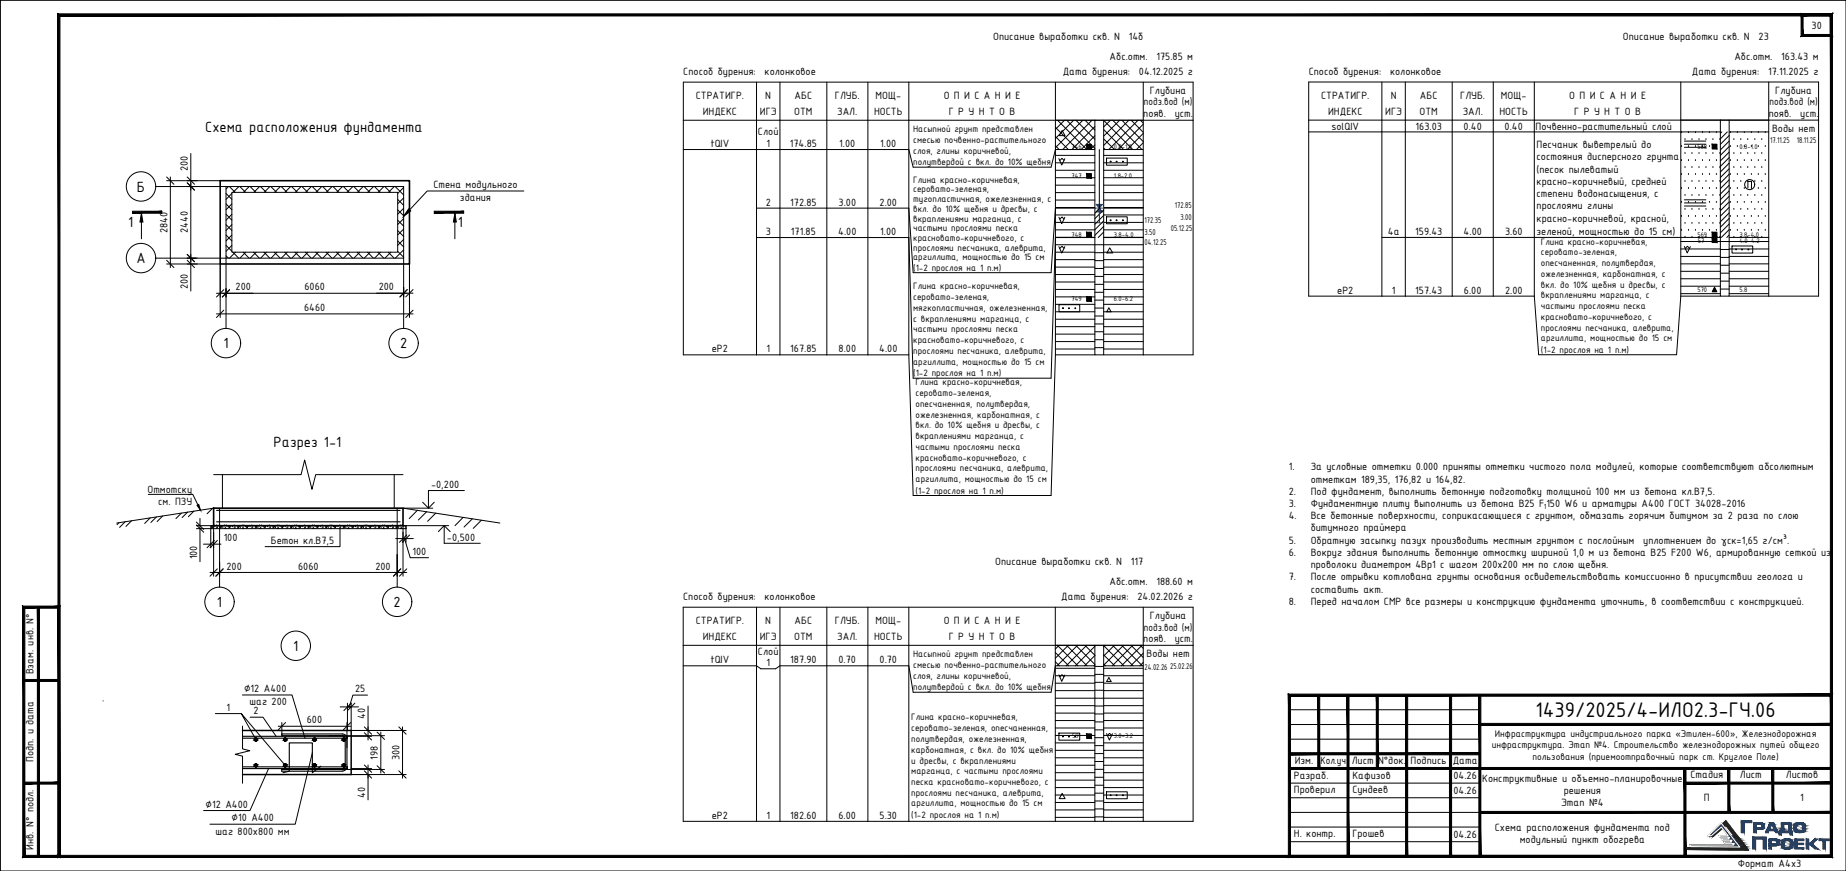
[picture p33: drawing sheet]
<svg xmlns="http://www.w3.org/2000/svg" width="630mm" height="297mm" viewBox="0 0 630 297" stroke-linecap="round" stroke-linejoin="round" font-family="sans-serif">
<defs><g id="words">
<text font-size="7.8" x="524.1" y="244.5">1439/2025/4-ИЛО2.3-ГЧ.06</text>
<g font-size="5.4">
<text x="70" y="45">Схема расположения фундамента</text>
<text x="46.8" y="65.3">Б</text>
<text x="43.8" y="77.2">1</text>
<text x="156.2" y="77.2">1</text>
<text x="46.5" y="89.8">А</text>
<text x="76.3" y="118.8">1</text>
<text x="136.5" y="118.8">2</text>
<text x="93.4" y="152.6">Разрез 1-1</text>
<text x="74.1" y="207">1</text>
<text x="134.3" y="207">2</text>
<text x="100.1" y="222">1</text>
</g>
<g font-size="3.9">
<text x="618.3" y="9.8">30</text>
<text x="339" y="13.6">Описание выработки скв. N</text>
<text x="385.2" y="13.6">14б</text>
<text x="553.9" y="13.6">Описание выработки скв. N</text>
<text x="600.2" y="13.6">23</text>
<text x="378.7" y="20.5">Абс.отм.</text>
<text x="394.7" y="20.5">175.85 м</text>
<text x="592" y="20.5">Абс.отм.</text>
<text x="608" y="20.5">163.43 м</text>
<text x="233.2" y="25.5">Способ бурения:</text>
<text x="261" y="25.5">колонковое</text>
<text x="362.7" y="25.5">Дата бурения:</text>
<text x="388.7" y="25.5">04.12.2025 г</text>
<text x="446.7" y="25.5">Способ бурения:</text>
<text x="474.4" y="25.5">колонковое</text>
<text x="577.4" y="25.5">Дата бурения:</text>
<text x="603.4" y="25.5">17.11.2025 г</text>
<text x="237.5" y="33.6">СТРАТИГР.</text>
<text x="261.2" y="33.6">N</text>
<text x="271.2" y="33.6">АБС</text>
<text x="285" y="33.6">ГЛУБ.</text>
<text x="298.8" y="33.6">МОЩ-</text>
<text x="322.1" y="33.6">О П И С А Н И Е</text>
<text x="390.5" y="36">подз.вод (м)</text>
<text x="392.4" y="32">Глубина</text>
<text x="450.9" y="33.6">СТРАТИГР.</text>
<text x="474.7" y="33.6">N</text>
<text x="484.6" y="33.6">АБС</text>
<text x="498.4" y="33.6">ГЛУБ.</text>
<text x="512.3" y="33.6">МОЩ-</text>
<text x="535.6" y="33.6">О П И С А Н И Е</text>
<text x="603.9" y="36">подз.вод (м)</text>
<text x="605.9" y="32">Глубина</text>
<text x="239.8" y="39.3">ИНДЕКС</text>
<text x="259.3" y="39.3">ИГЭ</text>
<text x="271.1" y="39.3">ОТМ</text>
<text x="285.8" y="39.3">ЗАЛ.</text>
<text x="298.3" y="39.3">НОСТЬ</text>
<text x="323.8" y="39.3">Г Р У Н Т О В</text>
<text x="390.2" y="40">появ.</text>
<text x="400.9" y="40">уст.</text>
<text x="453.3" y="39.3">ИНДЕКС</text>
<text x="472.8" y="39.3">ИГЭ</text>
<text x="484.5" y="39.3">ОТМ</text>
<text x="499.3" y="39.3">ЗАЛ.</text>
<text x="511.8" y="39.3">НОСТЬ</text>
<text x="537.3" y="39.3">Г Р У Н Т О В</text>
<text x="603.7" y="40">появ.</text>
<text x="614.4" y="40">уст.</text>
<text x="258.7" y="46.2">Слой</text>
<text x="454.4" y="44.2">solQIV</text>
<text x="483.2" y="44.2">163.03</text>
<text x="499.5" y="44.2">0.40</text>
<text x="513.6" y="44.2">0.40</text>
<text x="524.1" y="44.2">Почвенно-растительный слой</text>
<text x="604.8" y="45">Воды нет</text>
<text x="242.5" y="50.2">tQIV</text>
<text x="261.6" y="50.2">1</text>
<text x="269.6" y="50.2">174.85</text>
<text x="286.4" y="50.2">1.00</text>
<text x="300.5" y="50.2">1.00</text>
<text x="524.4" y="50.3">Песчаник выветрелый до</text>
<text x="64.1" y="58.4" transform="rotate(-90 64.1 58.4)">200</text>
<text x="524.4" y="54.5">состояния дисперсного грунта</text>
<text x="524.4" y="58.9">(песок пылеватый</text>
<text x="147.9" y="64.2">Стена модульного</text>
<text x="524.4" y="63.1">красно-коричневый, средней</text>
<text x="157" y="68.7">здания</text>
<text x="261.3" y="70.2">2</text>
<text x="269.7" y="70.2">172.85</text>
<text x="286.2" y="70.2">3.00</text>
<text x="300.2" y="70.2">2.00</text>
<text x="524.4" y="67.2">степени водонасыщения, с</text>
<text x="524.4" y="71.4">прослоями глины</text>
<text x="524.4" y="75.6">красно-коричневой, красной,</text>
<text x="57.1" y="79.4" transform="rotate(-90 57.1 79.4)">2840</text>
<text x="64.1" y="79.6" transform="rotate(-90 64.1 79.6)">2440</text>
<text x="261.3" y="80.2">3</text>
<text x="270" y="80.2">171.85</text>
<text x="286.1" y="80.2">4.00</text>
<text x="300.5" y="80.2">1.00</text>
<text x="473.7" y="80.2">4а</text>
<text x="483" y="80.2">159.43</text>
<text x="499.5" y="80.2">4.00</text>
<text x="513.7" y="80.2">3.60</text>
<text x="524.4" y="80">зеленой, мощностью до 15 см)</text>
<text x="64.1" y="98.5" transform="rotate(-90 64.1 98.5)">200</text>
<text x="80.4" y="99">200</text>
<text x="103.9" y="99">6060</text>
<text x="129.3" y="99">200</text>
<text x="456.4" y="100.2">eP2</text>
<text x="475" y="100.2">1</text>
<text x="483" y="100.2">157.43</text>
<text x="499.7" y="100.2">6.00</text>
<text x="513.7" y="100.2">2.00</text>
<text x="103.8" y="106">6460</text>
<text x="243" y="120.2">eP2</text>
<text x="261.6" y="120.2">1</text>
<text x="269.7" y="120.2">167.85</text>
<text x="286.2" y="120.2">8.00</text>
<text x="300.1" y="120.2">4.00</text>
<text x="439.9" y="160.4">1.</text>
<text x="447.4" y="160.4">За условные отметки 0.000 приняты отметки чистого пола модулей, которые соответствуют абсолютным</text>
<text x="147.1" y="166.4">-0,200</text>
<text x="447.4" y="164.6">отметкам 189,35, 176,82 и 164,82.</text>
<text x="50.3" y="168.1">Отмотску</text>
<text x="54" y="172.2">см. ПЗУ</text>
<text x="439.9" y="168.7">2.</text>
<text x="439.9" y="172.9">3.</text>
<text x="447.4" y="168.7">Под фундамент, выполнить бетонную подготовку толщиной 100 мм из бетона кл.В7,5.</text>
<text x="447.4" y="172.9">Фундаментную плиту выполнить из бетона В25 F 150 W6 и арматуры А400 ГОСТ 34028-2016</text>
<text x="439.9" y="177.1">4.</text>
<text x="447.4" y="177.1">Все бетонные поверхности, соприкасающиеся с грунтом, обмазать горячим битумом за 2 раза по слою</text>
<text x="76.3" y="184.4">100</text>
<text x="92.5" y="185.4">Бетон кл.В7,5</text>
<text x="152.5" y="184.4">-0,500</text>
<text x="439.9" y="185.4">5.</text>
<text x="447.4" y="181.3">битумного праймера</text>
<text x="447.4" y="185.4">Обратную засыпку пазух производить местным грунтом с послойным</text>
<text x="560.9" y="185.4">уплотнением до γск=1,65 г/см³.</text>
<text x="67.3" y="190.8" transform="rotate(-90 67.3 190.8)">100</text>
<text x="140.8" y="189.2">100</text>
<text x="439.9" y="189.6">6.</text>
<text x="447.4" y="189.6">Вокруг здания выполнить бетонную отмостку шириной 1,0 м из бетона В25 F200 W6, армированную сеткой из</text>
<text x="77.3" y="194.3">200</text>
<text x="101.7" y="194.3">6060</text>
<text x="128.1" y="194.3">200</text>
<text x="339.7" y="192.7">Описание выработки скв. N</text>
<text x="386" y="192.7">117</text>
<text x="439.9" y="197.9">7.</text>
<text x="447.4" y="193.7">проволоки диаметром 4Вр1 с шагом 200х200 мм по слою щебня.</text>
<text x="447.4" y="197.9">После отрывки котлована грунты основания освидетельствовать комиссионно в присутствии геолога и</text>
<text x="378.7" y="199.5">Абс.отм.</text>
<text x="394.7" y="199.5">188.60 м</text>
<text x="447.4" y="202.1">составить акт.</text>
<text x="233.2" y="204.6">Способ бурения:</text>
<text x="260.9" y="204.6">колонковое</text>
<text x="362.2" y="204.6">Дата бурения:</text>
<text x="388.2" y="204.6">24.02.2026 г</text>
<text x="439.9" y="206.2">8.</text>
<text x="447.4" y="206.2">Перед началом СМР все размеры и конструкцию фундамента уточнить, в соответствии с конструкцией.</text>
<text x="237.5" y="212.8">СТРАТИГР.</text>
<text x="261.2" y="212.8">N</text>
<text x="271.2" y="212.8">АБС</text>
<text x="285" y="212.8">ГЛУБ.</text>
<text x="298.8" y="212.8">МОЩ-</text>
<text x="322.1" y="212.8">О П И С А Н И Е</text>
<text x="390.5" y="215.1">подз.вод (м)</text>
<text x="392.4" y="211.1">Глубина</text>
<text x="239.8" y="218.4">ИНДЕКС</text>
<text x="259.3" y="218.4">ИГЭ</text>
<text x="271.1" y="218.4">ОТМ</text>
<text x="285.8" y="218.4">ЗАЛ.</text>
<text x="298.3" y="218.4">НОСТЬ</text>
<text x="323.8" y="218.4">Г Р У Н Т О В</text>
<text x="390.2" y="219.1">появ.</text>
<text x="400.9" y="219.1">уст.</text>
<text x="242.5" y="226.3">tQIV</text>
<text x="258.7" y="223.3">Слой</text>
<text x="261.6" y="227.3">1</text>
<text x="269.7" y="226.3">187.90</text>
<text x="286.2" y="226.3">0.70</text>
<text x="300.2" y="226.3">0.70</text>
<text x="391.3" y="224.1">Воды нет</text>
<text x="11.4" y="230" transform="rotate(-90 11.4 230)">Взам. инв. N°</text>
<text x="83.3" y="236">∅12 А400</text>
<text x="121.2" y="236.1">25</text>
<text x="77.3" y="242.3">1</text>
<text x="85.2" y="240.5">шаг 200</text>
<text x="86.5" y="243.6">2</text>
<text x="124.6" y="245.3" transform="rotate(-90 124.6 245.3)">40</text>
<text x="104.7" y="246.7">600</text>
<text x="11.4" y="260" transform="rotate(-90 11.4 260)">Подп. и дата</text>
<text x="129" y="259" transform="rotate(-90 129 259)">198</text>
<text x="136.4" y="259.2" transform="rotate(-90 136.4 259.2)">300</text>
<text x="441.9" y="260.4">Изм.</text>
<text x="450.7" y="260.4">Кол.уч</text>
<text x="461.4" y="260.4">Лист N°док. Подпись Дата</text>
<text x="441.6" y="265.5">Разраб.</text>
<text x="461.6" y="265.5">Кафизов</text>
<text x="496.1" y="265.8">04.26</text>
<text x="505.9" y="266.6">Конструктивные и объемно-планировочные</text>
<text x="577" y="265.4">Стадия</text>
<text x="593.8" y="265.4">Лист</text>
<text x="609.6" y="265.4">Листов</text>
<text x="70.2" y="275.4">∅12 А400</text>
<text x="124.6" y="272.1" transform="rotate(-90 124.6 272.1)">40</text>
<text x="441.6" y="270.6">Проверил</text>
<text x="461.6" y="270.6">Сундеев</text>
<text x="496.1" y="270.8">04.26</text>
<text x="532.8" y="275">Этап №4</text>
<text x="533.7" y="270.8">решения</text>
<text x="581.6" y="273.3">П</text>
<text x="614.4" y="273.3">1</text>
<text x="79.1" y="280.1">∅10 А400</text>
<text x="243" y="279.3">eP2</text>
<text x="261.6" y="279.3">1</text>
<text x="269.7" y="279.3">182.60</text>
<text x="286.2" y="279.3">6.00</text>
<text x="300.2" y="279.3">5.30</text>
<text x="73.6" y="284.6">шаг 800х800 мм</text>
<text x="441.6" y="285.6">Н. контр.</text>
<text x="461.6" y="285.6">Грошев</text>
<text x="496.1" y="285.8">04.26</text>
<text x="510.2" y="283.4">Схема расположения фундамента под</text>
<text x="518.7" y="287.5">модульный пункт обогрева</text>
<text x="11.4" y="289.8" transform="rotate(-90 11.4 289.8)">Инв. N° подл.</text>
<text x="593.1" y="295.6">Формат А4х3</text>
</g>
<g font-size="3.6">
<text x="510.2" y="251.4">Инфраструктура индустриального парка «Этилен-600», Железнодорожная</text>
<text x="509.2" y="255.3">инфраструктура. Этап №4. Строительство железнодорожных путей общего</text>
<text x="523" y="259.3">пользования (приемоотправочный парк ст. Круглое Поле)</text>
</g>
<g font-size="3.4">
<text x="311.7" y="45.1">Насыпной грунт представлен</text>
<text x="311.7" y="48.8">смесью почвенно-растительного</text>
<text x="311.7" y="52.5">слоя, глины коричневой,</text>
<text x="311.7" y="56.1">полутвердой с вкл. до 10% щебня</text>
<text x="311.7" y="62.3">Глина красно-коричневая,</text>
<text x="311.7" y="65.6">серовато-зеленая,</text>
<text x="311.7" y="68.9">тугопластичная, ожелезненная, с</text>
<text x="311.7" y="72.2">вкл. до 10% щебня и дресвы, с</text>
<text x="311.7" y="75.6">вкраплениями марганца, с</text>
<text x="311.7" y="78.9">частыми прослоями песка</text>
<text x="311.7" y="82.2">красновато-коричневого, с</text>
<text x="525.9" y="83.4">Глина красно-коричневая,</text>
<text x="311.7" y="85.5">прослоями песчаника, алеврита,</text>
<text x="311.7" y="88.8">аргиллита, мощностью до 15 см</text>
<text x="525.9" y="87.1">серовато-зеленая,</text>
<text x="311.7" y="92.3">(1-2 прослоя на 1 п.м)</text>
<text x="525.9" y="90.7">опесчаненная, полутвердая,</text>
<text x="525.9" y="94.4">ожелезненная, карбонатная, с</text>
<text x="311.7" y="98.7">Глина красно-коричневая,</text>
<text x="525.9" y="98.1">вкл. до 10% щебня и дресвы, с</text>
<text x="525.9" y="101.8">вкраплениями марганца, с</text>
<text x="311.7" y="102.4">серовато-зеленая,</text>
<text x="311.7" y="106">мягкопластичная, ожелезненная,</text>
<text x="525.9" y="105.4">частыми прослоями песка</text>
<text x="311.7" y="109.7">с вкраплениями марганца, с</text>
<text x="311.7" y="113.4">частыми прослоями песка</text>
<text x="525.9" y="109.1">красновато-коричневого, с</text>
<text x="525.9" y="112.8">прослоями песчаника, алеврита,</text>
<text x="311.7" y="117">красновато-коричневого, с</text>
<text x="525.9" y="116.4">аргиллита, мощностью до 15 см</text>
<text x="311.7" y="120.7">прослоями песчаника, алеврита,</text>
<text x="311.7" y="124.4">аргиллита, мощностью до 15 см</text>
<text x="525.9" y="120.3">(1-2 прослоя на 1 п.м)</text>
<text x="311.7" y="128.3">(1-2 прослоя на 1 п.м)</text>
<text x="312.5" y="131.4">Глина красно-коричневая,</text>
<text x="312.5" y="135.1">серовато-зеленая,</text>
<text x="312.5" y="138.8">опесчаненная, полутвердая,</text>
<text x="312.5" y="142.4">ожелезненная, карбонатная, с</text>
<text x="312.5" y="146.1">вкл. до 10% щебня и дресвы, с</text>
<text x="312.5" y="149.8">вкраплениями марганца, с</text>
<text x="312.5" y="153.4">частыми прослоями песка</text>
<text x="312.5" y="157.1">красновато-коричневого, с</text>
<text x="312.5" y="160.8">прослоями песчаника, алеврита,</text>
<text x="312.5" y="164.5">аргиллита, мощностью до 15 см</text>
<text x="312.5" y="168.3">(1-2 прослоя на 1 п.м)</text>
<text x="311.7" y="224.2">Насыпной грунт представлен</text>
<text x="311.7" y="227.9">смесью почвенно-растительного</text>
<text x="311.7" y="231.5">слоя, глины коричневой,</text>
<text x="311.7" y="235.2">полутвердой с вкл. до 10% щебня</text>
<text x="311" y="245.7">Глина красно-коричневая,</text>
<text x="311" y="249.4">серовато-зеленая, опесчаненная,</text>
<text x="311" y="253">полутвердая, ожелезненная,</text>
<text x="311" y="256.7">карбонатная, с вкл. до 10% щебня</text>
<text x="311" y="260.4">и дресвы, с вкраплениями</text>
<text x="311" y="264">марганца, с частыми прослоями</text>
<text x="311" y="267.7">песка красновато-коричневого, с</text>
<text x="311" y="271.4">прослоями песчаника, алеврита,</text>
<text x="311" y="275">аргиллита, мощностью до 15 см</text>
<text x="311" y="278.9">(1-2 прослоя на 1 п.м)</text>
</g>
<g font-size="3.1">
<text x="604.2" y="48.9">17.11.25</text>
<text x="613.3" y="48.9">18.11.25</text>
<text x="401" y="71">172.85</text>
<text x="390.7" y="76">172.35</text>
<text x="402.9" y="75">3.00</text>
<text x="390.7" y="80">3.50</text>
<text x="390.7" y="83.5">04.12.25</text>
<text x="399.6" y="78.7">05.12.25</text>
<text x="390.7" y="228.3">24.02.26</text>
<text x="399.4" y="228.2">25.02.26</text>
</g>
<text font-size="2.7" x="526.9" y="173.7">1</text>
<g font-size="2.5">
<text x="365.7" y="50.7">746</text>
<text x="380.2" y="50.7">0.8-1.0</text>
<text x="579.3" y="50.7">568</text>
<text x="593.7" y="50.7">0.8-1.0</text>
<text x="365.7" y="60.7">747</text>
<text x="380.2" y="60.7">1.8-2.0</text>
<text x="365.7" y="80.8">748</text>
<text x="380.2" y="80.8">3.8-4.0</text>
<text x="579.3" y="80.7">569</text>
<text x="579.5" y="82.7">57</text>
<text x="593.7" y="80.7">3.8-4.0</text>
<text x="593.7" y="82.7">4.0-4.2</text>
<text x="579.3" y="99.7">570</text>
<text x="593.7" y="99.7">5.8</text>
<text x="365.7" y="102.7">749</text>
<text x="380.2" y="102.7">6.0-6.2</text>
<text x="366" y="251.8">59</text>
<text x="380.2" y="251.8">3.0-3.2</text>
</g>
</g></defs>
<path d="M75.2 61.6h64.6v28.4h-64.6zM72.9 173.3h64.7v6h-64.7z" fill="none" stroke="#000" stroke-width=".55"/>
<!-- layer: 0 -->
<g fill="none" stroke="#000" stroke-width=".34">
<path d="M233.2 28h174v13h-174zM258.2 28v13M266.2 28v13M282.2 28v13M296.2 28v13M310.2 28v13M360.2 28v13M390.2 28v13M446.7 28h174v13h-174zM471.6 28v13M479.7 28v13M495.7 28v13"/>
<path d="M509.7 28v13M523.7 28v13M573.7 28v13M603.7 28v13M377.7 53.9h7v2.4h-7zM574.9 50.2h7.3M574.9 49.2h7.3M574.9 48.1h7.3M56.9 60.4l2.5 2.5M63.9 62.3l2.5 2.5M63.9 60.4l2.5 2.5M77.1 63.6h60.7v24.4h-60.7z"/>
<path d="M77.1 76.6l2 2M77.1 73.1l2 2M77.1 69.5l2 2M77.1 66l2 2M78 63.6l-.9 .9M78.3 63.6l2 2M79.1 65.6h56.6v20.4h-56.6zM79.1 66l-2 2M79.1 69.5l-2 2M79.1 73.1l-2 2M79.1 76.6l-2 2M81.5 63.6l-2 2"/>
<path d="M81.8 63.6l2 2M85.1 63.6l-2 2M85.4 63.6l1.9 2M88.6 63.6l-2 2M88.9 63.6l2 2M92.1 63.6l-2 2M92.4 63.6l2 2M95.7 63.6l-2 2M96 63.6l2 2M99.2 63.6l-2 2M99.5 63.6l2 2M102.8 63.6l-2 2"/>
<path d="M103.1 63.6l1.9 2M106.3 63.6l-2 2M106.6 63.6l2 2M109.8 63.6l-2 2M110.1 63.6l2 2M113.3 63.6l-1.9 2M113.6 63.6l2.1 2M116.9 63.6l-2 2M117.2 63.6l2 2M120.5 63.6l-2.1 2M120.7 63.6l2 2M124 63.6l-2 2"/>
<path d="M124.3 63.6l2 2M127.5 63.6l-2 2M127.8 63.6l2 2M131 63.6l-2 2M131.3 63.6l2 2M134.6 63.6l-2 2M134.9 63.6l2.9 2.9M135.7 78.6l2.1 2M135.7 75.1l2.1 2M135.7 71.6l2.1 2M135.7 68l2.1 2M137.8 64l-2.1 2"/>
<path d="M137.8 67.5l-2.1 2M137.8 71.1l-2.1 2M137.8 74.6l-2.1 2M137.8 78.1l-2.1 2M377.7 73.9h7v2.4h-7zM574.9 70.3h7.3M574.9 69.2h7.3M574.9 68.1h7.3M596.6 64.1v-2.2h1.2v2.2M56.9 88.8l2.5 2.5M63.9 86.8l2.5 2.5M63.9 88.8l2.5 2.5"/>
<path d="M76.4 98.8l-2.5 2.5M77.1 83.7l2 2M77.1 80.1l2 2.1M77.1 87.2l.8 .8M78.4 98.8l-2.5 2.5M79.1 80.2l-2 2M79.1 83.7l-2 2M79.5 86l2 2M80.4 86l-2.1 2M83 86l2 2M83.9 86l-2 2M86.5 86l2 2"/>
<path d="M87.4 86l-2 2M90.1 86l2 2M90.9 86l-1.9 2M93.6 86l2 2M94.5 86l-2 2M97.2 86l2 2M98 86l-2 2M100.7 86l2 2M101.6 86l-2 2M104.2 86l2 2M105.1 86l-2 2M107.8 86l2 2"/>
<path d="M108.6 86l-1.9 2M111.3 86l2 2M112.2 86l-2 2M114.8 86l2.1 2M115.7 86l-2 2M118.4 86l2 2M119.3 86l-2.1 2M121.9 86l2 2M122.8 86l-2 2M125.4 86l2 2M126.3 86l-2 2M129 86l2 2"/>
<path d="M129.9 86l-2 2M132.5 86l2 2M133.4 86l-2 2M135.7 85.7l2.1 2M135.7 82.2l2.1 2M137.8 85.2l-2.9 2.8M137.8 81.6l-2.1 2.1M139 98.7l-2.5 2.6 2.5-2.5M141 98.7l-2.5 2.5M591.2 83.9h7v2.4h-7zM76.4 105.8l-2.5 2.5M141 105.8l-2.5 2.5"/>
<path d="M361.5 103.9h7v2.4h-7zM67 179l2.5 2.5M67 178l2.5 2.5M75.9 161.9v11.4M134.5 161.9v11.4M73.2 184.3l-2.5 2.5M74.2 184.3l-2.5 2.5M74.2 194l-2.5 2.5M76.2 194l-2.5 2.5M136.8 194l-2.5 2.5M138.8 182.4l-2.5 2.5M138.8 194l-2.5 2.5"/>
<path d="M139.8 182.4l-2.5 2.5M233.2 207.1h174v13h-174zM258.2 207.1v13M266.2 207.1v13M282.2 207.1v13M296.2 207.1v13M310.2 207.1v13M360.2 207.1v13M390.2 207.1v13M119.9 239.8l-2.5 2.5M121.1 239.8l-2.5 2.5M97.5 246.4l-2.5 2.5"/>
<path d="M119.7 246.4l-2.5 2.5M124.3 249.9l2.5 2.5M124.3 247.9l2.5 2.5M128.7 249.7l2.5 2.5M136.1 247.9l2.5 2.5M361.4 250h7.1v2.4h-7.1zM124.3 262.9l2.5 2.5M124.3 260.9l2.5 2.5M128.7 261.1l2.5 2.5M136.1 262.9l2.5 2.5M377.7 270h7v2.4h-7z"/>
<circle cx="379" cy="55.1" r=".15"/>
<circle cx="381.1" cy="55.1" r=".15"/>
<circle cx="383.2" cy="55.1" r=".15"/>
<circle cx="379" cy="75.1" r=".15"/>
<circle cx="381.1" cy="75.1" r=".15"/>
<circle cx="383.2" cy="75.1" r=".15"/>
<circle cx="597.2" cy="63" r="1.71"/>
<circle cx="592.5" cy="85.1" r=".15"/>
<circle cx="594.6" cy="85.1" r=".15"/>
<circle cx="596.7" cy="85.1" r=".15"/>
<circle cx="362.8" cy="105.1" r=".15"/>
<circle cx="364.8" cy="105.1" r=".15"/>
<circle cx="367" cy="105.1" r=".15"/>
<circle cx="362.8" cy="251.2" r=".15"/>
<circle cx="364.8" cy="251.2" r=".15"/>
<circle cx="367" cy="251.2" r=".15"/>
<circle cx="379" cy="271.2" r=".15"/>
<circle cx="381.1" cy="271.2" r=".15"/>
<circle cx="383.2" cy="271.2" r=".15"/>
</g>
<g fill="none" stroke="#000" stroke-width=".34">
<path d="M65.1 52.4v12.4M56.9 61.6h18.3M58.1 60.4v30.9M63.9 63.6h3.4M65.1 62.3v27M56.9 90h18.3v18.3M63.9 88h3.4M65.1 86.8v12.5M77.1 98.4v2.9M128.5 100h12.5M137.8 97.9v3.4M139.8 90v18.3"/>
<path d="M73.9 107h67.1M73.9 100h12.5M75.9 100h63.1M67 179.3h4.9M68.3 176.8v14.7M72.9 179.3v17.2M137.6 179.3v17.2M138.6 179.3v5.6M67 180.3h4.9v6.5M69.4 185.6h6M71.7 195.2h67.1M74.9 191.8v4.7"/>
<path d="M135.1 183.7h2.5M135.6 189.1v7.4M137.6 183.7h1h-1M138.1 183.7l1.9 6.5h6.3M138.6 183.7h2.5M118.6 239.8v9.3M119.9 239.8v9.3h18.7M125.4 237.1h-4.9l-1.3 4M95 247.7h24.7M96.2 246.4v4.2M112.4 250.9h18.8M116.1 241.1h2.5"/>
<path d="M118.4 246.4v8.6M118.6 251.1h8.2M119.9 241.1h-1.3h1.3M119.9 241.1h2.5M125.6 240.8v11.6M130 249.7v13.9M137.4 247.9v17.5M112.4 262.4h18.8M119.9 262.1h6.9M119.9 264.1h18.7M125.6 260.9v11.9"/>
</g>
<path d="M139.5 71.2l.7 .7-2.4 1.9z" fill="#000" stroke="#000" stroke-width=".34"/>
<path d="M178.8 65.1h-33l-8 8.7M116 180.3v6.1h-25.5M35.2 239h.1M82.7 237h17l4.4 14.8" fill="none" stroke="#000" stroke-width=".34"/>
<g fill="#000" stroke="#000" stroke-width=".34">
<path d="M48.3 72.7l.5 3h-1zM155.3 72.7l.5 3h-1.1z"/>
<path d="M45.3 72v.7l10-.7zM45.3 72.7l10-.7v.7z"/>
<path d="M148.2 72.7h10.1v-.7zM148.2 72h10.1l-10.1 .7z"/>
</g>
<path d="M48.3 72.7v8.7M155.3 72.7v8.7" fill="none" stroke="#000" stroke-width=".34"/>
<g fill="none" stroke="#000" stroke-width=".34">
<path d="M53.1 63.6h24M53.1 88h24v24M137.8 88v24M74.9 173.3v27M135.6 173.3v27"/>
<circle cx="48.1" cy="63.6" r="5"/>
<circle cx="48.1" cy="88" r="5"/>
<circle cx="77.1" cy="117" r="5"/>
<circle cx="137.7" cy="117" r="5"/>
<circle cx="74.9" cy="205.2" r="5"/>
<circle cx="135.5" cy="205.2" r="5"/>
</g>
<path d="M71.9 179.3h66.7v1h-66.7z" fill="none" stroke="#000" stroke-width=".34"/>
<g fill="none" stroke="#000" stroke-width=".34">
<path d="M360.2 53h13.5M360.2 55.5h13.5M360.2 58.1h13.5M360.2 49.7l1.3 1.3M360.2 46.6l4.4 4.4M360.2 43.4l7.6 7.6M360.9 41l10 10M363.3 41l-3.1 3.1M364.1 41l9.6 9.6M366.5 41l-6.3 6.2M367.2 41l6.5 6.5M369.6 41l-9.4 9.4"/>
<path d="M370.3 41l3.4 3.4M372.7 41l-10 10M373.5 41l.2 .2M373.7 43.2l-7.8 7.8M373.7 46.3l-4.7 4.7M373.7 49.4l-1.5 1.6M376.7 53h13.5M376.7 55.5h13.5M376.7 58.1h13.5M376.7 50.5l.5 .5M376.7 47.4l3.7 3.6M376.7 44.2l6.8 6.8"/>
<path d="M376.7 41l9.9 10M379 41l-2.3 2.3M379.8 41l10 10M382.2 41l-5.5 5.4M382.9 41l7.3 7.3M385.3 41l-8.6 8.6M386.1 41l4.1 4.1M388.4 41l-10 10M389.2 41l1 1M390.2 42.4l-8.6 8.6M390.2 45.5l-5.5 5.5M390.2 48.7l-2.3 2.3"/>
<path d="M573.9 45.2h.1M573.9 50h.1M573.9 54.8h.1M573.9 59.5h.1M575.1 47.6h.1M575.1 52.4h.1M575.1 57.1h.1M576.3 45.2h.1M576.3 50h.1M576.3 54.8h.1M576.3 59.5h.1M577.5 47.6h.1"/>
<path d="M577.5 52.4h.1M577.5 57.1h.1M578.7 45.2h.1M578.7 50h.1M578.7 54.8h.1M578.7 59.5h.1M579.9 47.6h.1M579.9 52.4h.1M579.9 57.1h.1M581.1 45.2h.1M581.1 50h.1M581.1 54.8h.1"/>
<path d="M581.1 59.5h.1M582.3 47.6h.1M582.3 52.4h.1M582.3 57.1h.1M583.5 45.2h.1M583.5 50h.1M583.5 54.8h.1M583.5 59.5h.1M584.6 47.6h.1M584.6 52.4h.1M584.6 57.1h.1M585.8 45.2h.1"/>
<path d="M585.8 50h.1M585.8 54.8h.1M585.8 59.5h.1M587 47.6h.1M587 52.4h.1M587 57.1h.1M587.7 45l-.5 .5M589.5 45l-2.3 2.4M590.2 46.2l-3 3M590.2 48.1l-3 3M590.2 50l-3 3M590.2 51.9l-3 3"/>
<path d="M590.2 53.7l-3 3.1M590.2 55.7l-3 3M590.2 57.6l-3 2.9M590.2 59.4l-3 3M590.6 45.2h.1M590.6 50h.1M590.6 54.8h.1M590.6 59.5h.1M591.8 47.6h.1M591.8 52.4h.1M591.8 57.1h.1M593 45.2h.1"/>
<path d="M593 50h.1M593 54.8h.1M593 59.5h.1M594.2 47.6h.1M594.2 52.4h.1M594.2 57.1h.1M595.3 45.2h.1M595.3 50h.1M595.3 54.8h.1M595.3 59.5h.1M596.5 47.6h.1M596.5 52.4h.1"/>
<path d="M596.5 57.1h.1M597.8 45.2h.1M597.8 50h.1M597.8 54.8h.1M597.8 59.5h.1M598.9 47.6h.1M598.9 52.4h.1M598.9 57.1h.1M600.1 45.2h.1M600.1 50h.1M600.1 54.8h.1M600.1 59.5h.1"/>
<path d="M601.3 47.6h.1M601.3 52.4h.1M601.3 57.1h.1M602.5 45.2h.1M602.5 50h.1M602.5 54.8h.1M602.5 59.5h.1M360.2 60.6h13.5M360.2 63.1h13.5M360.2 65.7h13.5M360.2 68.2h13.5M360.2 70.8h13.5"/>
<path d="M360.2 73.3h13.5M360.2 75.8h13.5M360.2 78.4h13.5M375.4 71l-1.7 1.7M376.7 60.6h13.5M376.7 63.1h13.5M376.7 65.7h13.5M376.7 68.2h13.5M376.7 70.8h13.5M376.7 73.3h13.5M376.7 75.8h13.5M376.7 78.4h13.5"/>
<path d="M376.7 79.1l-1.9 1.9M376.7 71.6l-3 3M376.7 73.5l-3 3M376.7 75.3l-3 3M376.7 77.2l-3 3M573.9 64.3h.1M573.9 69h.1M573.9 73.8h.1M573.9 78.6h.1M575.1 61.9h.1M575.1 66.7h.1M575.1 71.4h.1"/>
<path d="M575.1 76.2h.1M576.3 64.3h.1M576.3 69h.1M576.3 73.8h.1M576.3 78.6h.1M577.5 61.9h.1M577.5 66.7h.1M577.5 71.4h.1M577.5 76.2h.1M578.7 64.3h.1M578.7 69h.1M578.7 73.8h.1"/>
<path d="M578.7 78.6h.1M579.9 61.9h.1M579.9 66.7h.1M579.9 71.4h.1M579.9 76.2h.1M581.1 64.3h.1M581.1 69h.1M581.1 73.8h.1M581.1 78.6h.1M582.3 61.9h.1M582.3 66.7h.1M582.3 71.4h.1"/>
<path d="M582.3 76.2h.1M583.5 64.3h.1M583.5 69h.1M583.5 73.8h.1M583.5 78.6h.1M584.6 61.9h.1M584.6 66.7h.1M584.6 71.4h.1M584.6 76.2h.1M585.8 64.3h.1M585.8 69h.1M585.8 73.8h.1"/>
<path d="M585.8 78.6h.1M587 61.9h.1M587 66.7h.1M587 71.4h.1M587 76.2h.1M590.2 78.3l-2.7 2.7M590.2 61.3l-3 3M590.2 63.2l-3 3M590.2 65.1l-3 3M590.2 67l-3 3M590.2 68.9l-3 3M590.2 70.7l-3 3"/>
<path d="M590.2 72.6l-3 3M590.2 74.5l-3 3M590.2 76.4l-3 3M590.6 64.3h.1M590.6 69h.1M590.6 73.8h.1M590.6 78.6h.1M591.8 61.9h.1M591.8 66.7h.1M591.8 71.4h.1M591.8 76.2h.1M593 64.3h.1"/>
<path d="M593 69h.1M593 73.8h.1M593 78.6h.1M594.2 61.9h.1M594.2 66.7h.1M594.2 71.4h.1M594.2 76.2h.1M595.3 64.3h.1M595.3 69h.1M595.3 73.8h.1M595.3 78.6h.1M596.5 61.9h.1"/>
<path d="M596.5 66.7h.1M596.5 71.4h.1M596.5 76.2h.1M597.8 64.3h.1M597.8 69h.1M597.8 73.8h.1M597.8 78.6h.1M598.9 61.9h.1M598.9 66.7h.1M598.9 71.4h.1M598.9 76.2h.1M600.1 64.3h.1"/>
<path d="M600.1 69h.1M600.1 73.8h.1M600.1 78.6h.1M601.3 61.9h.1M601.3 66.7h.1M601.3 71.4h.1M601.3 76.2h.1M602.5 64.3h.1M602.5 69h.1M602.5 73.8h.1M602.5 78.6h.1M360.2 80.9h13.5"/>
<path d="M360.2 83.5h30M360.2 86h13.5M360.2 88.5h13.5M360.2 91.1h13.5M360.2 93.6h13.5M360.2 96.2h13.5M360.2 98.7h13.5M373.7 86.2h3M373.7 88.9h3M373.7 91.6h3M373.7 94.3h3M373.7 97h3"/>
<path d="M373.7 99.7h3M376.7 80.9h13.5M376.7 86h13.5M376.7 88.5h13.5M376.7 91.1h13.5M376.7 93.6h13.5M376.7 96.2h13.5M376.7 98.7h13.5M573.7 82.4h30M573.7 84.9h13.5M573.7 87.4h13.5M573.7 90h13.5"/>
<path d="M573.7 92.5h13.5M573.7 95.1h13.5M573.7 97.6h13.5M575.1 80.9h.1M577.5 80.9h.1M579.9 80.9h.1M582.3 80.9h.1M584.6 80.9h.1M587 80.9h.1M587.2 85.1h3M587.2 87.8h3M587.2 90.5h3"/>
<path d="M587.2 93.2h3M587.2 95.9h3M587.2 98.6h3M590.2 84.9h13.5M590.2 87.4h13.5M590.2 90h13.5M590.2 92.5h13.5M590.2 95.1h13.5M590.2 97.6h13.5M590.2 80.2l-.8 .8M591.8 80.9h.1M594.2 80.9h.1"/>
<path d="M596.5 80.9h.1M598.9 80.9h.1M601.3 80.9h.1M360.2 101.2h13.5M360.2 103.8h13.5M360.2 106.3h13.5M360.2 108.9h13.5M360.2 111.4h13.5M360.2 113.9h13.5M360.2 116.5h13.5M360.2 119h13.5M373.7 102.3h3"/>
<path d="M373.7 105.1h3M373.7 107.8h3M373.7 110.5h3M373.7 113.1h3M373.7 115.9h3M373.7 118.6h3M376.7 101.2h13.5M376.7 103.8h13.5M376.7 106.3h13.5M376.7 108.9h13.5M376.7 111.4h13.5M376.7 113.9h13.5"/>
<path d="M376.7 116.5h13.5M376.7 119h13.5M573.7 100.1h13.5M590.2 100.1h13.5M40.6 178.3l-.7 .6M42.7 177.9l-1.9 2M44.9 177.6l-1.9 1.9M51.3 176.6l-1.9 1.9M53.4 176.3l-1.9 1.9M55.5 176l-1.9 1.9M61.9 175l-1.9 1.9M64 174.7l-1.8 1.8"/>
<path d="M66.2 174.3l-1.9 1.9M72.2 179.4h.5l-.3 .5zM72.6 173.3l-1.9 1.9M72.9 173.3l-33.1 5.1M72.9 174.8l-.1 .1M73.3 179.6h.1M73.9 179.4h.1M74.2 179.9h.1M75.1 179.4h.6l-.3 .5zM76 179.9h.1M76.6 179.4h.1M77.2 179.4h.1"/>
<path d="M77.8 179.6h.1M78.1 179.4h.6l-.3 .5zM79.3 179.6h.1M79.9 179.4h.1M80.2 179.9h.1M81.1 179.4h.6l-.3 .5zM82 179.9h.1M82.6 179.4h.1M83.2 179.4h.1M83.8 179.6h.1M84.1 179.4h.6l-.3 .5zM85.3 179.6h.1"/>
<path d="M86 179.4h.1M86.2 179.9h.1M87.1 179.4h.6l-.3 .5zM88 179.9h.1M88.6 179.4h.1M89.3 179.4h.1M89.8 179.6h.1M90.1 179.4h.6l-.3 .5zM91.3 179.6h.1M91.9 179.4h.1M92.3 179.9h.1M93.1 179.4h.6l-.3 .5z"/>
<path d="M94 179.9h.1M94.6 179.4h.1M95.2 179.4h.1M95.9 179.6h.1M96.2 179.4h.5l-.3 .5zM97.3 179.6h.1M97.9 179.4h.1M98.2 179.9h.1M99.2 179.4h.6l-.3 .5zM100 179.9h.1M100.6 179.4h.1M101.2 179.4h.1"/>
<path d="M101.8 179.6h.1M102.1 179.4h.7l-.3 .5zM103.3 179.6h.1M103.9 179.4h.1M104.2 179.9h.1M105.1 179.4h.7l-.4 .5zM106.1 179.9h.1M106.7 179.4h.1M107.2 179.4h.1M107.8 179.6h.1M108.1 179.4h.6l-.3 .5zM109.4 179.6h.1"/>
<path d="M110 179.4h.1M110.3 179.9h.1M111.1 179.4h.6l-.3 .5zM112 179.9h.1M112.7 179.4h.1M113.3 179.4h.1M113.8 179.6h.1M114.1 179.4h.6l-.3 .5zM115.3 179.6h.1M116 179.4h.1M116.3 179.9h.1M117.2 179.4h.5l-.3 .5z"/>
<path d="M118 179.9h.1M118.6 179.4h.1M119.3 179.4h.1M119.9 179.6h.1M120.2 179.4h.5l-.2 .5zM121.3 179.6h.1M121.9 179.4h.1M122.2 179.9h.1M123.2 179.4h.6l-.3 .5zM124.1 179.9h.1M124.6 179.4h.1M125.2 179.4h.1"/>
<path d="M125.9 179.6h.1M126.2 179.4h.6l-.3 .5zM127.4 179.6h.1M127.9 179.4h.1M128.2 179.9h.1M129.2 179.4h.6l-.3 .5zM130.1 179.9h.1M130.7 179.4h.1M131.2 179.4h.1M131.8 179.6h.1M132.1 179.4h.7l-.3 .5zM133.4 179.6h.1"/>
<path d="M134 179.4h.1M134.3 179.9h.1M135.1 179.4h.7l-.4 .5zM136.1 179.9h.1M136.7 179.4h.1M137.3 179.4h.1M137.6 173.3l33 5.1M137.9 179.6h.1M142.5 174l-2.8 2.9M145.6 174.5l-2.8 2.8M148.7 175l-2.8 2.8M158.1 176.4l-2.8 2.9"/>
<path d="M161.2 176.9l-2.8 2.8M164.3 177.4l-2.8 2.8M72.2 180.2h.1M73.9 180.2h.1M75.1 180.2h.1M76.6 180.2l.3-.3 .3 .3zM78.1 180.2h.1M79.9 180.2h.1M81.1 180.2h.1M82.6 180.2l.3-.3 .3 .3zM84.1 180.2h.1M86 180.2h.1"/>
<path d="M87.1 180.2h.1M88.6 180.2l.4-.3 .3 .3zM90.1 180.2h.1M91.9 180.2h.1M93.1 180.2h.1M94.6 180.2l.3-.3 .3 .3zM96.2 180.2h.1M97.9 180.2h.1M99.2 180.2h.1M100.6 180.2l.3-.3 .3 .3zM102.1 180.2h.1M103.9 180.2h.1"/>
<path d="M105.1 180.2h.1M106.7 180.2l.2-.3 .3 .3zM108.1 180.2h.1M110 180.2h.1M111.1 180.2h.1M112.7 180.2l.3-.3 .3 .3zM114.1 180.2h.1M116 180.2h.1M117.2 180.2h.1M118.6 180.2l.3-.3 .4 .3zM120.2 180.2h.1M121.9 180.2h.1"/>
<path d="M123.2 180.2h.1M124.6 180.2l.3-.3 .3 .3zM126.2 180.2h.1M127.9 180.2h.1M129.2 180.2h.1M130.7 180.2l.3-.3 .2 .3zM132.1 180.2h.1M134 180.2h.1M135.1 180.2h.1M136.7 180.2l.3-.3 .3 .3zM360.2 227.9h13.5M360.2 230.4h13.5"/>
<path d="M360.2 233h13.5M360.2 235.5h13.5M360.2 238.1h30M360.2 225.7l1.4 1.4M360.2 222.5l4.6 4.6M360.9 220.1l7 7M361.5 220.1l-1.3 1.2M364 220.1l7 7M364.6 220.1l-4.4 4.4M367.2 220.1l6.5 6.5M367.8 220.1l-7 7M370.3 220.1l3.4 3.4"/>
<path d="M370.9 220.1l-7 7M373.5 220.1l.2 .2M373.7 220.4l-6.7 6.7M373.7 223.5l-3.5 3.6M373.7 226.7l-.3 .4M373.7 227.3h3M373.7 230h3M373.7 232.7h3M373.7 235.4h3M376.7 220.2l6.9 6.9M376.7 227.9h13.5M376.7 230.4h13.5"/>
<path d="M376.7 233h13.5M376.7 235.5h13.5M376.7 226.5l.6 .6M376.7 223.3l3.8 3.8M377.2 220.1l-.5 .4M379.7 220.1l7 7M380.3 220.1l-3.6 3.6M382.9 220.1l7 7M383.5 220.1l-6.8 6.8M386.1 220.1l4.1 4.1M386.6 220.1l-7 7M389.2 220.1l1 1"/>
<path d="M389.8 220.1l-7.1 7M390.2 222.8l-4.3 4.3M390.2 225.9l-1.1 1.2M360.2 240.7h13.5M360.2 243.2h13.5M360.2 245.7h13.5M360.2 248.3h13.5M360.2 250.8h13.5M360.2 253.4h13.5M360.2 255.9h13.5M360.2 258.4h13.5M373.7 240.8h3"/>
<path d="M373.7 243.5h3M373.7 246.2h3M373.7 248.9h3M373.7 251.6h3M373.7 254.3h3M373.7 257h3M373.7 259.7h3M376.7 240.7h13.5M376.7 243.2h13.5M376.7 245.7h13.5M376.7 248.3h13.5M376.7 250.8h13.5"/>
<path d="M376.7 253.4h13.5M376.7 255.9h13.5M376.7 258.4h13.5M360.2 261h13.5M360.2 263.5h13.5M360.2 266.1h13.5M360.2 268.6h13.5M360.2 271.1h13.5M360.2 273.7h13.5M360.2 276.2h13.5M360.2 278.8h13.5M373.7 262.4h3"/>
<path d="M373.7 265.1h3M373.7 267.8h3M373.7 270.5h3M373.7 273.2h3M373.7 275.9h3M373.7 278.6h3M376.7 261h13.5M376.7 263.5h13.5M376.7 266.1h13.5M376.7 268.6h13.5M376.7 271.1h13.5M376.7 273.7h13.5"/>
<path d="M376.7 276.2h13.5M376.7 278.8h13.5"/>
</g>
<path d="M73.9 174.1h62.6M73.9 178h62.6" fill="none" stroke="#000" stroke-width=".38"/>
<g fill="none" stroke="#000" stroke-width=".34">
<path d="M137.6 173.3h10.1M137.6 179.3h15.5M144.2 171.3l2 2 2-2M151.6 179.3v6h12.3M158.5 167.3h-12.3v6M149.6 181.3l2-2 2 2M73.5 243.4h8.9M82.8 247.6v7.8l2.5 .6-5 1.2 2.5 .7v9.2M85.4 244.6h4.4l4.4 6.5M87.3 252.2l-4.9-8.8 14.9 17.6M106.6 256.7l-5.8 24.4h-29.2M91.7 262.1l-6.4 14.3h-15.8"/>
<circle cx="101" cy="220.2" r="5"/>
</g>
<g fill="#fff" stroke="#fff" stroke-width=".34">
<path d="M104 156.9l1.3 5h-2.5z"/>
<path d="M105.3 161.9h2.5l-1.3 5z"/>
</g>
<path d="M50.6 168.6h15.2l1.7 3.6M72.9 161.9h29.9l1.2-5 2.5 10 1.3-5h29.8" fill="none" stroke="#000" stroke-width=".34"/>
<path d="M67.2 172.3l.6-.3 .6 2z" fill="#000" stroke="#000" stroke-width=".34"/>
<path d="M82.8 249.1h37.1v15h-37.1" fill="none" stroke="#000" stroke-width=".51"/>
<g fill="none" stroke="#000" stroke-width=".38">
<path d="M82.8 251.1h35.8v.6h-35.8M118.4 251.7v9.7a1.65 1.65 0 0 1-1.5 1.6h-20.7v-.6h20.6a1 1 0 0 0 1-1v-9.5a.99 .99 0 0 0-1-1h-20.6v-.6h20.7a1.59 1.59 0 0 1 1.5 1.6M82.8 261.5h35.8v.6h-35.8M109.5 261.3l-2.9 2.2v-10.1h-7.9v9.6l-2.1 .5"/>
<circle cx="87.3" cy="252.2" r=".49"/>
<circle cx="97.3" cy="252.2" r=".49"/>
<circle cx="107.4" cy="252.2" r=".49"/>
<circle cx="117.3" cy="252.2" r=".49"/>
<circle cx="87.3" cy="261" r=".49"/>
<circle cx="97.3" cy="261" r=".49"/>
<circle cx="107.4" cy="261" r=".49"/>
<circle cx="117.3" cy="261" r=".49"/>
</g>
<g fill="#000" stroke="#000" stroke-width=".34">
<path d="M87.2 252.7h.3zM97.3 251.7h.2zM97.2 252.7h.3zM107.2 251.7h.3zM117.2 252.7h.3zM87.2 261.5h.3zM97.3 260.5h.2zM97.2 261.5h.3zM107.2 260.5h.3zM117.2 261.5h.3z"/>
<path d="M87.3 251.7h.2zM87.2 251.7h.3z"/>
<path d="M87.2 251.7l.4 .1zM87.1 251.8h.5z"/>
<path d="M87.1 252.7h.5zM87.1 252.7h.4z"/>
<path d="M87.1 251.8l.6 .1zM87.1 251.8l.6 .1z"/>
<path d="M87.1 252.6h.5zM87.1 252.6l.5 .1z"/>
<path d="M87 251.9l.8 .1zM87 251.9l.8 .1z"/>
<path d="M87 252.5h.7zM87 252.5l.6 .1z"/>
<path d="M86.9 252h.9zM86.9 252h.9z"/>
<path d="M86.9 252.5h.9zM86.9 252.5h.8z"/>
<path d="M86.9 252l.9 .1zM86.9 252l.9 .1z"/>
<path d="M86.8 252.1l1.1 .1zM86.8 252.1l1.1 .1z"/>
<path d="M86.9 252.4h.9zM86.9 252.4l.9 .1z"/>
<path d="M86.8 252.2l1.1 .1zM86.8 252.2l1.1 .1z"/>
<path d="M86.8 252.3h1.1zM86.8 252.3l1 .1z"/>
<path d="M97.3 251.7h.3zM97.2 251.7h.4z"/>
<path d="M97.2 251.7l.4 .1zM97.1 251.8h.5z"/>
<path d="M97.1 252.7h.5zM97.1 252.7h.4z"/>
<path d="M97.1 251.8l.6 .1zM97.1 251.8l.6 .1z"/>
<path d="M97 251.9l.8 .1zM97 251.9l.8 .1z"/>
<path d="M97 252.6h.7zM97 252.6l.6 .1z"/>
<path d="M97 252.5h.7zM97 252.5l.7 .1z"/>
<path d="M97 252h.8zM97 252h.8z"/>
<path d="M96.9 252l.9 .1zM96.9 252l.9 .1z"/>
<path d="M96.9 252.4l.9 .1zM96.9 252.4l.9 .1z"/>
<path d="M96.9 252.5h.9zM96.9 252.5h.8z"/>
<path d="M96.9 252.1l.9 .1zM96.9 252.1l.9 .1z"/>
<path d="M96.8 252.2l1 .1zM96.8 252.2l1 .1z"/>
<path d="M96.9 252.3h.9zM96.9 252.3l.9 .1z"/>
<path d="M107.2 251.7h.3zM107.2 251.7h.3z"/>
<path d="M107.2 252.7h.3zM107.2 252.7h.2z"/>
<path d="M107.2 251.7l.4 .1zM107.1 251.8h.5z"/>
<path d="M107.1 252.7h.5zM107.1 252.7h.4z"/>
<path d="M107.1 251.8l.6 .1zM107.1 251.8l.6 .1z"/>
<path d="M107 252.6h.7zM107 252.6l.6 .1z"/>
<path d="M107 251.9l.8 .1zM107 251.9l.8 .1z"/>
<path d="M106.9 252h.9zM106.9 252h.9z"/>
<path d="M107 252.5h.8zM107 252.5l.7 .1z"/>
<path d="M106.9 252l.9 .1zM106.9 252l.9 .1z"/>
<path d="M106.9 252.5h.9zM106.9 252.5h.9z"/>
<path d="M106.9 252.1l.9 .1zM106.9 252.1l.9 .1z"/>
<path d="M106.9 252.2l.9 .1zM106.9 252.2l.9 .1z"/>
<path d="M106.9 252.3l.9 .1zM106.9 252.3l.9 .1z"/>
<path d="M106.9 252.4h.9zM106.9 252.4l.9 .1z"/>
<path d="M117.3 251.7h.2zM117.2 251.7h.3z"/>
<path d="M117.2 251.7l.4 .1zM117.1 251.8h.5z"/>
<path d="M117.2 252.7h.4zM117.2 252.7h.3z"/>
<path d="M117.1 251.8l.6 .1zM117.1 251.8l.6 .1z"/>
<path d="M117.1 252.6h.6zM117.1 252.6l.5 .1z"/>
<path d="M117 251.9l.8 .1zM117 251.9l.8 .1z"/>
<path d="M117 252.5h.7zM117 252.5l.7 .1z"/>
<path d="M116.9 252h.9zM116.9 252h.9z"/>
<path d="M116.9 252.5h.9zM116.9 252.5h.8z"/>
<path d="M116.9 252l.9 .1zM116.9 252l.9 .1z"/>
<path d="M116.9 252.1l1 .1zM116.9 252.1l1 .1z"/>
<path d="M116.9 252.4h.9zM116.9 252.4l.9 .1z"/>
<path d="M116.9 252.2l1 .1zM116.9 252.2l1 .1z"/>
<path d="M116.9 252.3h1zM116.9 252.3l.9 .1z"/>
<path d="M87.3 260.5h.2zM87.2 260.5h.3z"/>
<path d="M87.2 260.5l.4 .1zM87.1 260.6h.5z"/>
<path d="M87.1 261.5h.5zM87.1 261.5h.4z"/>
<path d="M87.1 260.6l.6 .1zM87.1 260.6l.6 .1z"/>
<path d="M87.1 261.4h.5zM87.1 261.4l.5 .1z"/>
<path d="M87 260.7h.8zM86.9 260.7h.9z"/>
<path d="M87 261.4h.7zM87 261.4h.6z"/>
<path d="M86.9 260.7l.9 .1zM86.9 260.7l.9 .1z"/>
<path d="M86.9 261.3h.9zM86.9 261.3l.8 .1z"/>
<path d="M86.9 260.8l.9 .1zM86.9 260.8l.9 .1z"/>
<path d="M86.8 260.9l1.1 .1zM86.8 260.9l1.1 .1z"/>
<path d="M86.9 261.2h.9zM86.9 261.2l.9 .1z"/>
<path d="M86.8 261l1.1 .1zM86.8 261l1.1 .1z"/>
<path d="M86.8 261.1h1.1zM86.8 261.1l1 .1z"/>
<path d="M97.3 260.5h.3zM97.2 260.5h.4z"/>
<path d="M97.2 260.5l.4 .1zM97.1 260.6h.5z"/>
<path d="M97.1 261.5h.5zM97.1 261.5h.4z"/>
<path d="M97.1 260.6l.6 .1zM97.1 260.6l.6 .1z"/>
<path d="M97 260.7h.8zM97 260.7h.8z"/>
<path d="M97 261.4h.7zM97 261.4l.6 .1z"/>
<path d="M97 261.4h.7zM97 261.4h.7z"/>
<path d="M97 260.7l.8 .1zM97 260.7l.8 .1z"/>
<path d="M96.9 260.8l.9 .1zM96.9 260.8l.9 .1z"/>
<path d="M96.9 261.2l.9 .1zM96.9 261.2l.9 .1z"/>
<path d="M96.9 261.3h.9zM96.9 261.3l.8 .1z"/>
<path d="M96.9 260.9l.9 .1zM96.9 260.9l.9 .1z"/>
<path d="M96.8 261l1 .1zM96.8 261l1 .1z"/>
<path d="M96.9 261.1h.9zM96.9 261.1l.9 .1z"/>
<path d="M107.2 260.5h.3zM107.2 260.5h.3z"/>
<path d="M107.2 261.5h.3zM107.2 261.5h.2z"/>
<path d="M107.2 260.5l.4 .1zM107.1 260.6h.5z"/>
<path d="M107.1 261.5h.5zM107.1 261.5h.4z"/>
<path d="M107.1 260.6l.6 .1zM107.1 260.6l.6 .1z"/>
<path d="M107 261.4h.7zM107 261.4l.6 .1z"/>
<path d="M107 260.7h.8zM106.9 260.7h.9z"/>
<path d="M106.9 260.7l.9 .1zM106.9 260.7l.9 .1z"/>
<path d="M107 261.4h.8zM107 261.4h.7z"/>
<path d="M106.9 260.8l.9 .1zM106.9 260.8l.9 .1z"/>
<path d="M106.9 261.3h.9zM106.9 261.3l.9 .1z"/>
<path d="M106.9 260.9l.9 .1zM106.9 260.9l.9 .1z"/>
<path d="M106.9 261l.9 .1zM106.9 261l.9 .1z"/>
<path d="M106.9 261.1l.9 .1zM106.9 261.1l.9 .1z"/>
<path d="M106.9 261.2h.9zM106.9 261.2l.9 .1z"/>
<path d="M117.3 260.5h.2zM117.2 260.5h.3z"/>
<path d="M117.2 260.5l.4 .1zM117.1 260.6h.5z"/>
<path d="M117.2 261.5h.4zM117.2 261.5h.3z"/>
<path d="M117.1 260.6l.6 .1zM117.1 260.6l.6 .1z"/>
<path d="M117.1 261.4h.6zM117.1 261.4l.5 .1z"/>
<path d="M117 260.7h.8zM116.9 260.7h.9z"/>
<path d="M117 261.4h.7zM117 261.4h.7z"/>
<path d="M116.9 260.7l.9 .1zM116.9 260.7l.9 .1z"/>
<path d="M116.9 261.3h.9zM116.9 261.3l.8 .1z"/>
<path d="M116.9 260.8l.9 .1zM116.9 260.8l.9 .1z"/>
<path d="M116.9 260.9l1 .1zM116.9 260.9l1 .1z"/>
<path d="M116.9 261.2h.9zM116.9 261.2l.9 .1z"/>
<path d="M116.9 261l1 .1zM116.9 261l1 .1z"/>
<path d="M116.9 261.1h1zM116.9 261.1l.9 .1z"/>
</g>
<!-- layer: Skv -->
<g fill="none" stroke="#000" stroke-width=".34">
<path d="M360.2 41h13.5M360.2 51h13.5M361.4 54.1l1 2.2 1-2.2M362.5 44.5l1 1.8h-2zM363.1 54.7l-.6-.7-.8 .8M373.7 41h3v80h-3zM375.2 51v20M376.7 51h13.5M376.7 41h13.5M573.7 41h13.5M573.7 45h13.5M587.2 41h3v60h-3z"/>
<path d="M590.2 41h13.5M590.2 45h13.5M360.2 71h13.5M361.4 74.1l1 2.2 1-2.2M363.1 74.7l-.6-.7-.8 .7M376.7 71h13.5M360.2 81h13.5M361.4 84.1l1 2.2 1-2.2M363.1 84.7l-.6-.7-.8 .7M376.7 81h13.5M378.8 84.5l1 1.8h-2zM573.7 81h13.5"/>
<path d="M574.9 84.1l1 2.2 1-2.2M576.6 84.7l-.7-.7-.7 .7M590.2 81h13.5M378.5 105l.7 1.3h-1.5zM573.7 101h13.5M590.2 101h13.5M360.2 121h13.5M376.7 121h13.5M360.2 220.1h13.5M360.2 227.1h13.5M361.4 230.2l1 2.2 1-2.2M363.1 230.8l-.6-.7-.8 .7"/>
<path d="M373.7 220.1h3v60h-3zM376.7 227.1h13.5M376.7 220.1h13.5M378.5 231.1l.7 1.3h-1.5zM377.7 250.2l.9 2.2 1.1-2.2M379.4 250.8l-.7-.7-.7 .8M362.5 270.6l1 1.8h-2zM360.2 280.1h13.5M376.7 280.1h13.5"/>
</g>
<!-- layer: Table -->
<g fill="none" stroke="#000" stroke-width=".34">
<path d="M233.2 41v80h77M258.2 41v80M266.2 41v80M282.2 41v80M296.2 41v80M310.2 41v80M360.2 51l-1.5 6h-47l-1.5-6h-77M360.2 41v80l-1.5 48h-47l-1.5-48M390.2 41v80h17v-80M446.7 41v60h77M446.7 45h127M471.6 41v60"/>
<path d="M479.7 41v60M495.7 41v60M509.7 41v60M523.7 41v60M573.7 41v60l-1.5 20h-47l-1.5-20M603.7 41v60h17v-60M360.2 71l-1.5 22h-47l-1.5-22h-52M360.2 81l-1.5 48h-47l-1.5-48h-52M471.6 81h102.1M233.2 220.1v60h127v-60M258.2 220.1v60M266.2 220.1v60"/>
<path d="M282.2 220.1v60M296.2 220.1v60M310.2 220.1v60M360.2 227.1l-1.5 9h-47l-1.5-9h-44l-1.5 1h-5l-1.5-1h-25M390.2 220.1v60h17v-60"/>
</g>
<!-- layer: Probe -->
<g fill="#000" stroke="#000" stroke-width=".34">
<path d="M585.2 98l.7 1.5h-1.4z"/>
<path d="M370.9 59.3l1.6 1.4v-1.4zM370.9 59.3l1.6 1.4h-1.6z"/>
<path d="M370.9 49.3l1.6 1.4v-1.4zM370.9 49.3l1.6 1.4h-1.6z"/>
<path d="M584.4 49.2l1.5 1.5v-1.5zM584.4 49.2l1.5 1.5h-1.5z"/>
<path d="M370.9 79.2l1.6 1.6v-1.6zM370.9 79.2l1.6 1.6h-1.6z"/>
<path d="M584.4 79.2l1.5 1.5v-1.5zM584.4 79.2l1.5 1.5h-1.5z"/>
<path d="M584.4 81.2l1.5 1.5v-1.5zM584.4 81.2l1.5 1.5h-1.5z"/>
<path d="M370.9 101.2l1.6 1.5v-1.5zM370.9 101.2l1.6 1.5h-1.6z"/>
<path d="M370.9 250.3l1.6 1.5v-1.5zM370.9 250.3l1.6 1.5h-1.6z"/>
</g>
<path d="M370.9 59.3h1.6v1.4h-1.6zM370.9 49.3h1.6v1.4h-1.6zM584.4 49.2h1.5v1.5h-1.5zM370.9 79.2h1.6v1.6h-1.6zM584.4 79.2h1.5v1.5h-1.5zM584.4 81.2h1.5v1.5h-1.5zM585.2 98l.7 1.5h-1.4zM370.9 101.2h1.6v1.5h-1.6zM370.9 250.3h1.6v1.5h-1.6z" fill="none" stroke="#000" stroke-width=".34"/>
<!-- layer: Water -->
<path d="M373.7 71h3M373.7 76h3M375.2 71v5" fill="none" stroke="#00f" stroke-width=".34"/>
<g fill="#00f" stroke="#00f" stroke-width=".34">
<path d="M374.1 69.7h2.2l-1.1 1.3z"/>
<path d="M375.2 71l1.1 1.3h-2.2z"/>
</g>
<path d="M.1 .1h630v296.9h-630zM625.6 4.6h.1M440.1 252.1h65M440.1 247.1h65M440.1 242h65M440.1 267.1h65M440.1 272.1h65M440.1 277.1h65M440.1 282.1h65M440.1 287h65" fill="none" stroke="#000" stroke-width=".34"/>
<g fill="#000" stroke="#000" stroke-width=".34">
<path d="M624.7 5.4v6.4l.7 .6zM625.4 4.7v7.7l-.7-7zM615.4 5.4h9.3l.7-.7zM614.7 4.7h10.7l-10 .7zM614.7 4.7l.7 7.1v-6.4zM614.7 4.7l.7 7.1-.7 .6zM615.4 11.8l-.7 .6 10-.6zM614.7 12.4l10-.6 .7 .6z"/>
<path d="M8.1 232.4h12v-.7zM8.1 231.7h12l-12 .7z"/>
<path d="M439.7 236.7l.8 55v-54.3zM439.7 236.7l.8 55-.8 .7zM440.5 291.7l-.8 .7 185-.7zM439.7 292.4l185-.7 .7 .7zM624.7 237.4v54.3l.7 .7zM624.7 237.4l.7-.7v55.7zM440.5 237.4h184.2l.7-.7zM439.7 236.7h185.7l-184.9 .7z"/>
<path d="M449.8 237.1l.6 25v-25zM449.8 237.1l.6 25h-.6z"/>
<path d="M459.8 237.1l.6 54.9v-54.9zM459.8 237.1l.6 54.9h-.6z"/>
<path d="M469.7 237.1l.7 25v-25zM469.7 237.1l.7 25h-.7z"/>
<path d="M479.7 237.1l.8 54.9v-54.9zM479.7 237.1l.8 54.9h-.8z"/>
<path d="M494.7 237.1l.7 54.9v-54.9zM494.7 237.1l.7 54.9h-.7z"/>
<path d="M504.8 237.1l.6 54.9v-54.9zM504.8 237.1l.6 54.9h-.6z"/>
<path d="M505.1 246.7v.7l120-.7zM505.1 247.4l120-.7v.7z"/>
<path d="M440.1 257.4h65v-.7zM440.1 256.7h65l-65 .7z"/>
<path d="M8.1 267.4h12v-.7zM8.1 266.7h12l-12 .7z"/>
<path d="M505.1 261.7v.7l120-.7zM505.1 262.4l120-.7v.7z"/>
<path d="M505.1 276.7v.7l120-.7zM505.1 277.4l120-.7v.7z"/>
<path d="M440.1 262.4h65v-.7zM440.1 261.7h65l-65 .7z"/>
<path d="M574.7 262.1l.8 29.9v-29.9zM574.7 262.1l.8 29.9h-.8z"/>
<path d="M589.7 262.1l.7 15v-15zM589.7 262.1l.7 15h-.7z"/>
<path d="M604.7 262.1l.7 15v-15zM604.7 262.1l.7 15h-.7z"/>
<path d="M575.1 267.4h50v-.7zM575.1 266.7h50l-50 .7z"/>
<path d="M8.5 291.7l-.7 .7 12-.7zM7.8 292.4l12-.7 .7 .7zM19.8 207.4v84.3l.7 .7zM20.5 206.7v85.7l-.7-85zM8.5 207.4h11.3l.7-.7zM7.8 206.7h12.7l-12 .7zM7.8 206.7l.7 85v-84.3zM7.8 206.7l.7 85-.7 .7z"/>
<path d="M12.8 207.1v84.9h.7zM12.8 207.1h.7v84.9z"/>
<path d="M20.5 291.7l-.7 .7 604.9-.7zM19.8 292.4l604.9-.7 .7 .7zM624.7 5.4v286.3l.7 .7zM624.7 5.4l.7-.7v287.7zM20.5 5.4h604.2l.7-.7zM19.8 4.7h605.6l-604.9 .7zM19.8 4.7l.7 287v-286.3zM19.8 4.7l.7 287-.7 .7z"/>
</g>
<g fill="#0c6001" stroke="#0c6001" stroke-width=".34">
<path d="M587.3 281.5l1.7-1.6 1.3 1.6z"/>
<path d="M583.5 285.2h1.3z"/>
<path d="M588.5 285.7h3.8z"/>
<path d="M592.6 286h1.2z"/>
<path d="M592.3 286.5h1.9z"/>
<path d="M589.5 287h5.1z"/>
<path d="M593.6 287.3h1.2z"/>
<path d="M593.3 287.8h1.9z"/>
<path d="M590.6 288.4h5z"/>
<path d="M594.6 288.7h1.2z"/>
<path d="M594.3 289.1h1.9z"/>
<path d="M575.7 289.1h20.5l.4 .6z"/>
<path d="M589.1 281.5l4 3.7-2.8-3.7zM589.1 281.5l4 3.7h-1.2z"/>
<path d="M587.3 281.5l-2.5 3.7 4.3-3.7zM583.5 285.2l3.8-3.7-2.5 3.7z"/>
<path d="M591.9 285.2h1.2zM591.9 285.2h1.2z"/>
<path d="M591.9 285.2h1.2zM588.1 285.2h5z"/>
<path d="M588.1 285.2l5.5 .5-.5-.5zM588.1 285.2l5.5 .5h-5.1z"/>
<path d="M592.3 285.7h1.3zM592.3 285.7h1.3z"/>
<path d="M592.3 285.7l1.5 .3-.2-.3zM592.3 285.7l1.5 .3h-1.2zM592 286h1.8z"/>
<path d="M592 286l2.2 .5-.4-.5zM592 286l2.2 .5h-1.9zM589.1 286.5h5.1z"/>
<path d="M589.1 286.5l5.5 .5-.4-.5zM589.1 286.5l5.5 .5h-5.1zM589.5 287h5.1z"/>
<path d="M593.4 287l1.4 .3-.2-.3zM593.4 287l1.4 .3h-1.2zM592.9 287.3h1.9z"/>
<path d="M592.9 287.3l2.3 .5-.4-.5zM592.9 287.3l2.3 .5h-1.9zM590.1 287.8h5.1z"/>
<path d="M590.1 287.8l5.5 .6-.4-.6zM590.1 287.8l5.5 .6h-5zM590.6 288.4h5z"/>
<path d="M594.4 288.4l1.4 .3-.2-.3zM594.4 288.4l1.4 .3h-1.2zM594 288.7h1.8z"/>
<path d="M594 288.7l2.2 .4-.4-.4zM594 288.7l2.2 .4h-1.9zM575.7 289.1h20.5z"/>
<path d="M575.7 289.1l.3 .6h20.6zM576 289.7h20.6l.2 .3z"/>
</g>
<path d="M575.7 289.1h18.6l-.3-.4h.6l-.2-.3h-3.8l-.5-.6h3.2l-.4-.5h.7l-.2-.3h-3.9l-.4-.5h3.2l-.3-.5h.6l-.3-.3h-3.8l-.4-.5h3.8l-2.8-3.7-4.3 3.7h-1.3l5.5-5.3 7.8 10.1-20.8-.3z" fill="none" stroke="#0c6001" stroke-width=".34"/>
<g fill="#033c8c" stroke="#033c8c" stroke-width=".34">
<path d="M587.5 280.7l1 1.4h-2.4z"/>
<path d="M583 285h1.1z"/>
<path d="M589.8 285h1z"/>
<path d="M587.1 285.5h3.1z"/>
<path d="M590.4 285.7h.9z"/>
<path d="M590.1 286.1h1.5z"/>
<path d="M587.9 286.5h4.1z"/>
<path d="M591.2 286.8h.9z"/>
<path d="M590.9 287.1h1.5z"/>
<path d="M588.7 287.6h4.1z"/>
<path d="M592 287.8h1z"/>
<path d="M591.7 288.2h1.6z"/>
<path d="M576.7 288.2h16.6l.3 .5z"/>
<path d="M601.1 281.2h1.1z"/>
<path d="M607.7 283.3h.9z"/>
<path d="M606.3 286.8h1.1z"/>
<path d="M606.2 287.9h1.1z"/>
<path d="M613.5 280.6h1.5z"/>
<path d="M614.6 281h1.4z"/>
<path d="M614.9 283.4h1.1z"/>
<path d="M612.7 283.7h3.1z"/>
<path d="M613.5 283.9h1.5z"/>
<path d="M609.2 286.2h1.5z"/>
<path d="M609.2 289.5h1.6z"/>
<path d="M587.5 282.1l3.3 2.9-2.3-2.9zM587.5 282.1l3.3 2.9h-1z"/>
<path d="M586.1 282.1l-2 2.9 3.4-2.9zM583 285l3.1-2.9-2 2.9z"/>
<path d="M589.8 285h1zM589.8 285h1zM586.8 285h4z"/>
<path d="M586.8 285l4.4 .5-.4-.5zM586.8 285l4.4 .5h-4.1z"/>
<path d="M590.2 285.5h1zM590.2 285.5h1z"/>
<path d="M590.2 285.5l1.1 .2-.1-.2zM590.2 285.5l1.1 .2h-.9zM589.8 285.7h1.5z"/>
<path d="M589.8 285.7l1.8 .4-.3-.4zM589.8 285.7l1.8 .4h-1.5zM587.6 286.1h4z"/>
<path d="M587.6 286.1l4.4 .4-.4-.4zM587.6 286.1l4.4 .4h-4.1zM587.9 286.5h4.1z"/>
<path d="M591 286.5l1.1 .3-.1-.3zM591 286.5l1.1 .3h-.9zM590.6 286.8h1.5z"/>
<path d="M590.6 286.8l1.8 .3-.3-.3zM590.6 286.8l1.8 .3h-1.5zM588.4 287.1h4z"/>
<path d="M588.4 287.1l4.4 .5-.4-.5zM588.4 287.1l4.4 .5h-4.1zM588.7 287.6h4.1z"/>
<path d="M591.8 287.6l1.2 .2-.2-.2zM591.8 287.6l1.2 .2h-1zM591.5 287.8h1.5z"/>
<path d="M591.5 287.8l1.8 .4-.3-.4zM591.5 287.8l1.8 .4h-1.6zM576.7 288.2h16.6z"/>
<path d="M576.7 288.2l.3 .5h16.6zM577 288.7l16.8 .2z"/>
<path d="M594.3 279.9l3.6 .6v-.6zM594.3 279.9l3.6 .6h-3.6z"/>
<path d="M594.3 280.5l1 3.5v-3.5zM594.3 280.5l1 3.5h-1z"/>
<path d="M598.6 280.6h2.6zM598.6 280.6h2.6z"/>
<path d="M598.6 280.6l3 .1zM598.6 280.6l3 .1z"/>
<path d="M598.6 280.7l3.3 .2zM598.6 280.7l3.3 .2z"/>
<path d="M598.6 280.9l3.4 .1zM598.6 280.9l3.4 .1z"/>
<path d="M598.6 281h3.5zM598.6 281h3.5z"/>
<path d="M608 280.6l3.3 .5v-.5zM608 280.6l3.3 .5h-3.3z"/>
<path d="M604.1 280.6l1.5 .5-.2-.5zM604.1 280.6l1.5 .5h-1.7z"/>
<path d="M604.7 281.1h.9zM604.7 281.1h.9z"/>
<path d="M603.9 281.1h.8zM603.9 281.1h.8z"/>
<path d="M598.6 281l3.5 .1zM598.6 281l3.5 .1z"/>
<path d="M600.6 281.1h1.5zM600.6 281.1h1.5zM600.9 281.1h1.2zM600.9 281.1h1.2z"/>
<path d="M600.9 281.1l1.3 .1zM600.9 281.1l1.3 .1zM601.1 281.2h1.1z"/>
<path d="M601.1 281.2h1.1zM601.1 281.2h1.1zM601.1 281.2h1.1z"/>
<path d="M601.2 281.2l1 .1zM601.2 281.2l1 .1zM601.2 281.3h1zM601.2 281.3h1z"/>
<path d="M601.2 281.3l1 .1zM601.2 281.3l1 .1z"/>
<path d="M601.3 281.4l.9 .1zM601.3 281.4l.9 .1z"/>
<path d="M601.3 281.5h.9zM601.3 281.5h.9z"/>
<path d="M601.3 281.5l.9 .1zM601.3 281.5l.9 .1z"/>
<path d="M601.4 281.6l.8 .2zM601.4 281.6l.8 .2z"/>
<path d="M601.4 281.8l.8 .1zM601.4 281.8l.8 .1z"/>
<path d="M601.4 281.9l.8 .1zM601.4 281.9l.8 .1z"/>
<path d="M601.3 282l.9 .1zM601.3 282l.9 .1zM601.3 282.1h.9zM601.3 282.1h.9z"/>
<path d="M601.3 282.1h.9zM601.3 282.1l.9 .1zM601.2 282.2h1zM601.2 282.2h1z"/>
<path d="M601.2 282.2h1zM601.2 282.2h1z"/>
<path d="M601.1 282.2l1.1 .1zM601.1 282.3h1.1z"/>
<path d="M601.1 282.3h1.1zM601 282.3h1.1zM600.9 282.3h1.2z"/>
<path d="M601 282.3h1.1zM600.9 282.3h1.2zM600.9 282.3h1.2z"/>
<path d="M600.9 282.3h1.2zM600.6 282.3h1.5z"/>
<path d="M598.6 281.1l.8 1.2v-1.2zM598.6 281.1l.8 1.2h-.8z"/>
<path d="M608 281.1l.8 1.3v-1.3zM608 281.1l.8 1.3h-.8z"/>
<path d="M598.6 282.3h3.5zM598.6 282.3l3.4 .1z"/>
<path d="M598.6 282.4h3.4zM598.6 282.4l3.4 .2z"/>
<path d="M608 282.4l.8 .2zM608 282.4l.8 .2z"/>
<path d="M598.6 282.6h3.4zM598.6 282.6h3.2z"/>
<path d="M608 282.6h.8zM608 282.6h.8z"/>
<path d="M598.6 282.6h3.2zM598.6 282.6l2.9 .2z"/>
<path d="M608 282.6l.8 .2zM608 282.6l.8 .2h-.8z"/>
<path d="M604.7 281.1l1.7 1.7-.8-1.7zM604.7 281.1l1.7 1.7h-.8z"/>
<path d="M603.9 281.1v1.7l.8-1.7zM603.9 281.1v1.7h-.8z"/>
<path d="M608 282.8l.8 .1zM608 282.8l.8 .1z"/>
<path d="M598.6 282.8h2.9zM598.6 282.8l2.6 .1z"/>
<path d="M598.6 282.9h2.3zM598.6 282.9h2.6z"/>
<path d="M608 282.9h.8zM608 282.9l.8 .1h-.9zM607.9 283h.9zM607.9 283h.9z"/>
<path d="M607.9 283h.9zM607.9 283l.8 .2z"/>
<path d="M607.8 283.2h.9zM607.8 283.2h.8z"/>
<path d="M603.1 282.8l3.5 .5-.2-.5zM603.1 282.8l3.5 .5h-3.7z"/>
<path d="M607.8 283.2h.8zM607.8 283.2l.8 .1zM607.7 283.3h.9z"/>
<path d="M607.7 283.3h.9zM607.7 283.3l.8 .1z"/>
<path d="M607.6 283.4h.9zM607.6 283.4h.8z"/>
<path d="M610.5 281.1l.8 2.3v-2.3zM610.5 281.1l.8 2.3h-.8z"/>
<path d="M607.6 283.4h.8zM607.6 283.4h.8z"/>
<path d="M610.5 283.4h1.2zM610.5 283.4h1.2z"/>
<path d="M607.2 283.4h1.2zM607.2 283.4h1.2z"/>
<path d="M607.2 283.4l4.5 .6v-.6zM607.2 283.4l4.5 .6h-4.5z"/>
<path d="M605.8 283.3l1.1 .7-.3-.7zM605.8 283.3l1.1 .7h-.8z"/>
<path d="M602.9 283.3l.6 .7 .2-.7zM602.9 283.3l.6 .7h-.9z"/>
<path d="M598.6 282.9l.8 1.1v-1.1zM598.6 282.9l.8 1.1h-.8z"/>
<path d="M611 284l.7 .7v-.7zM611 284l.7 .7h-.7z"/>
<path d="M607.2 284l.7 .7v-.7zM607.2 284l.7 .7h-.7z"/>
<path d="M598.2 285.5l4.6 .6v-.6zM598.2 285.5l4.6 .6h-4.6z"/>
<path d="M603.8 286.2h2.6zM603.8 286.2h2.6z"/>
<path d="M603.8 286.2l3 .1zM603.8 286.2l3 .1z"/>
<path d="M603.8 286.3l3.3 .1zM603.8 286.3l3.3 .1z"/>
<path d="M603.8 286.4l3.4 .1zM603.8 286.4l3.4 .1z"/>
<path d="M603.8 286.5h3.4zM603.8 286.5h3.4z"/>
<path d="M603.8 286.5l3.5 .1zM603.8 286.5l3.5 .1z"/>
<path d="M603.8 286.6l3.5 .1zM603.8 286.6l3.5 .1z"/>
<path d="M612.6 286.2l3.1 .5v-.5zM612.6 286.2l3.1 .5h-3.1z"/>
<path d="M620.9 286.2l3.5 .5v-.5zM620.9 286.2l3.5 .5h-3.5z"/>
<path d="M605.9 286.7h1.4zM605.9 286.7h1.4z"/>
<path d="M606.1 286.7h1.2zM606.1 286.7h1.2z"/>
<path d="M606.2 286.7l1.2 .1zM606.2 286.7l1.2 .1zM606.3 286.8h1.1z"/>
<path d="M606.4 286.8h1zM606.4 286.8h1zM606.4 286.8h1zM606.4 286.8h1z"/>
<path d="M606.4 286.8l1 .1zM606.4 286.8l1 .1z"/>
<path d="M606.4 286.9h1zM606.4 286.9h1zM606.5 286.9h.9zM606.5 286.9h.9z"/>
<path d="M606.5 286.9l.9 .1zM606.5 286.9l.9 .1z"/>
<path d="M606.5 287h.9zM606.5 287h.9z"/>
<path d="M606.5 287l.9 .2zM606.5 287l.9 .2z"/>
<path d="M606.6 287.2l.8 .1zM606.6 287.2l.8 .1z"/>
<path d="M606.6 287.3l.8 .1zM606.6 287.3l.8 .1z"/>
<path d="M606.6 287.4l.8 .1zM606.6 287.4l.8 .1z"/>
<path d="M619.4 286.2l-.6 1.4 1.5-1.4zM617.8 287.6l1.6-1.4-.6 1.4z"/>
<path d="M616.5 286.2l.8 1.4v-1.4zM616.5 286.2l.8 1.4h-.8z"/>
<path d="M612.6 286.7l.8 .9v-.9zM612.6 286.7l.8 .9h-.8z"/>
<path d="M606.5 287.5l.9 .1zM606.5 287.5l.9 .1zM606.5 287.6h.9zM606.5 287.6h.9z"/>
<path d="M606.5 287.6l.9 .1zM606.5 287.6l.9 .1zM606.4 287.7h1zM606.4 287.7h1z"/>
<path d="M606.4 287.7l1 .1zM606.4 287.7l1 .1z"/>
<path d="M616.5 287.6l2 .2 .3-.2zM616.5 287.6l2 .2h-2z"/>
<path d="M606.4 287.8h1zM606.3 287.8h1zM606.3 287.8h1zM606.3 287.8h1z"/>
<path d="M606.3 287.8l1 .1zM606.2 287.9h1.1zM606.1 287.9h1.2z"/>
<path d="M606.1 287.9h1.2zM605.8 287.9h1.5z"/>
<path d="M603.8 286.7l.8 1.2v-1.2zM603.8 286.7l.8 1.2h-.8z"/>
<path d="M603.8 287.9h3.5zM603.8 287.9h3.5z"/>
<path d="M603.8 287.9h3.5zM603.8 287.9l3.4 .1z"/>
<path d="M612.6 287.6l3 .4v-.4zM612.6 287.6l3 .4h-3z"/>
<path d="M616.5 287.8l2.3 .3-.3-.3zM616.5 287.8l2.3 .3h-2.3z"/>
<path d="M603.8 288h3.4zM603.8 288l3.4 .1z"/>
<path d="M603.8 288.1h3.4zM603.8 288.1l3.2 .1z"/>
<path d="M603.8 288.2h3.2zM603.8 288.2l2.9 .1z"/>
<path d="M603.8 288.3h2.9zM603.8 288.3l2.6 .1z"/>
<path d="M603.8 288.4h2.3zM603.8 288.4h2.6z"/>
<path d="M612.6 288l.8 1v-1zM612.6 288l.8 1h-.8z"/>
<path d="M622.2 286.7l.8 2.8v-2.8zM622.2 286.7l.8 2.8h-.8z"/>
<path d="M617.8 288.1l2.7 1.4-1.7-1.4zM617.8 288.1l2.7 1.4h-1z"/>
<path d="M616.5 288.1l.8 1.4v-1.4zM616.5 288.1l.8 1.4h-.8z"/>
<path d="M612.6 289l3.1 .5v-.5zM612.6 289l3.1 .5h-3.1z"/>
<path d="M603.8 288.4l.8 1.1v-1.1zM603.8 288.4l.8 1.1h-.8z"/>
<path d="M601.8 286.1l1 3.4v-3.4zM601.8 286.1l1 3.4h-1z"/>
<path d="M598.2 286.1l1 3.4v-3.4zM598.2 286.1l1 3.4h-1z"/>
<path d="M613.5 280.6h1.5zM613.5 280.6h1.5z"/>
<path d="M613.5 280.6l1.9 .1zM613.1 280.7h2.3zM613.1 280.7h2.3zM613.1 280.7h2.3z"/>
<path d="M613.1 280.7l2.7 .1zM612.8 280.8h3z"/>
<path d="M612.8 280.8h3zM612.7 280.8h3.1z"/>
<path d="M612.7 280.8l3.2 .2-.1-.2zM612.7 280.8l3.2 .2h-3.3z"/>
<path d="M614.3 281h1.6zM614.3 281h1.6z"/>
<path d="M612.6 281h1.6zM612.6 281h1.7z"/>
<path d="M612.6 281h1.5zM612.6 281h1.6z"/>
<path d="M614.4 281h1.6zM614.4 281h1.6zM614.6 281h1.4z"/>
<path d="M612.6 281h1.5zM612.6 281l1 .1z"/>
<path d="M612.5 281.1h1.1zM612.5 281.1h1z"/>
<path d="M614.8 281l1.2 .1zM614.8 281l1.2 .1z"/>
<path d="M615 281.1l1 .1zM615 281.1l1 .1z"/>
<path d="M612.5 281.1h1zM612.5 281.1l.9 .1z"/>
<path d="M615.1 281.2l1 .1zM615.1 281.2l1 .1z"/>
<path d="M612.5 281.2l.8 .2 .1-.2zM612.5 281.2l.8 .2h-.9z"/>
<path d="M612.4 281.4h.9zM612.4 281.4l.8 .1z"/>
<path d="M615.2 281.3l1 .2-.1-.2zM615.2 281.3l1 .2h-.9z"/>
<path d="M612.4 281.5h.8zM612.4 281.5h.8z"/>
<path d="M615.3 281.5h.9zM615.3 281.5h.9z"/>
<path d="M612.4 281.5l.8 .3v-.3zM612.4 281.5l.8 .3h-.9z"/>
<path d="M612.3 281.8h.9zM612.3 281.8h.9z"/>
<path d="M615.3 281.5l.9 .4v-.4zM615.3 281.5l.9 .4h-.8z"/>
<path d="M612.3 281.8l.9 .2zM612.3 281.8l.9 .2z"/>
<path d="M615.4 281.9l.8 .1zM615.4 281.9l.8 .1z"/>
<path d="M612.3 282l.9 .1zM612.3 282l.9 .1z"/>
<path d="M615.4 282l.8 .1zM615.4 282l.8 .1z"/>
<path d="M612.3 282.1l.9 .1zM612.3 282.1l.9 .1z"/>
<path d="M615.4 282.1l.8 .1zM615.4 282.1l.8 .1z"/>
<path d="M612.3 282.2l.9 .1zM612.3 282.2l.9 .1zM612.3 282.3h.9zM612.3 282.3h.9z"/>
<path d="M615.4 282.2l.8 .1zM615.4 282.2l.8 .1z"/>
<path d="M612.3 282.3h.9zM612.3 282.3h.9z"/>
<path d="M612.3 282.3l.9 .1zM612.3 282.3l.9 .1z"/>
<path d="M615.4 282.3l.8 .2v-.2zM615.4 282.3l.8 .2h-.8z"/>
<path d="M612.3 282.4l.9 .2v-.2zM612.3 282.4l.9 .2h-.9z"/>
<path d="M615.4 282.5l.8 .1zM615.4 282.5l.8 .1z"/>
<path d="M612.3 282.6l.9 .3v-.3zM612.3 282.6l.9 .3h-.9z"/>
<path d="M615.4 282.6l.8 .3v-.3zM615.4 282.6l.8 .3h-.9z"/>
<path d="M612.3 282.9l.9 .1zM612.3 282.9l.9 .1zM612.4 283h.8zM612.4 283h.8z"/>
<path d="M615.3 282.9l.9 .1zM615.3 282.9l.9 .1z"/>
<path d="M615.3 283l.9 .1zM615.3 283l.9 .1z"/>
<path d="M612.4 283l.9 .2zM612.4 283l.9 .2z"/>
<path d="M615.3 283.1h.9zM615.3 283.1l.8 .1z"/>
<path d="M612.4 283.2l1 .1zM612.4 283.2l1 .1z"/>
<path d="M615.2 283.2l.8 .2 .1-.2zM615.2 283.2l.8 .2h-.9z"/>
<path d="M612.5 283.3l1 .1zM612.5 283.3l1 .1z"/>
<path d="M615.1 283.4h.9zM615 283.4h1z"/>
<path d="M612.5 283.4h1.1zM612.5 283.4h1.1z"/>
<path d="M615 283.4h1zM614.9 283.4h1.1zM614.6 283.4h1.4z"/>
<path d="M612.6 283.4l1.5 .1zM612.6 283.4l1.5 .1z"/>
<path d="M614.6 283.4l1.4 .1zM614.4 283.5h1.6z"/>
<path d="M612.6 283.5h1.8zM612.6 283.5h1.8z"/>
<path d="M612.6 283.5h3.4zM612.6 283.5l3.2 .2zM612.7 283.7h3.1z"/>
<path d="M612.8 283.7h3zM612.8 283.7l2.6 .1zM613.1 283.8h2.3zM613.1 283.8h2.3z"/>
<path d="M613.1 283.8h2.3zM613.1 283.8l1.9 .1z"/>
<path d="M613.5 283.9h1.5zM613.6 283.9h1.4z"/>
<path d="M609.2 286.2h1.6zM609.2 286.2h1.6z"/>
<path d="M609.2 286.2h1.9zM608.8 286.2h2.3z"/>
<path d="M608.8 286.2h2.3zM608.8 286.2h2.3z"/>
<path d="M608.8 286.2l2.7 .2zM608.5 286.4h3zM608.5 286.4h3zM608.5 286.4h3z"/>
<path d="M608.5 286.4l3.1 .2-.1-.2zM608.5 286.4l3.1 .2h-3.3z"/>
<path d="M610 286.6h1.6zM610 286.6h1.6z"/>
<path d="M608.3 286.6h1.7zM608.3 286.6h1.7z"/>
<path d="M608.3 286.6h1.5zM608.3 286.6h1.7z"/>
<path d="M610 286.6h1.6zM610 286.6h1.6z"/>
<path d="M610.2 286.6h1.5zM610.2 286.6h1.5z"/>
<path d="M608.3 286.6h1.5zM608.3 286.6l1 .1z"/>
<path d="M608.3 286.7h1zM608.3 286.7h.9z"/>
<path d="M610.5 286.6l1.2 .1zM610.5 286.6l1.2 .1zM610.8 286.7h.9zM610.8 286.7h.9z"/>
<path d="M608.2 286.7h1zM608.2 286.7l.9 .1z"/>
<path d="M610.8 286.7l1 .2zM610.8 286.7l1 .2z"/>
<path d="M608.2 286.8l.8 .2 .1-.2zM608.2 286.8l.8 .2h-.9z"/>
<path d="M608.1 287h.9zM608.1 287h.8z"/>
<path d="M610.9 286.9l1 .2-.1-.2zM610.9 286.9l1 .2h-.9z"/>
<path d="M608.1 287h.8zM608.1 287l.8 .1z"/>
<path d="M611 287.1h.9zM611 287.1h.9z"/>
<path d="M608 287.1l.9 .2v-.2zM608 287.1l.9 .2h-.9z"/>
<path d="M608 287.3h.9zM608 287.3l.9 .1z"/>
<path d="M611.1 287.1l.8 .4v-.4zM611.1 287.1l.8 .4h-.8z"/>
<path d="M608 287.4l.9 .2zM608 287.4l.9 .2z"/>
<path d="M611.1 287.5l.8 .1zM611.1 287.5l.8 .1z"/>
<path d="M608 287.6l.9 .1zM608 287.6l.9 .1z"/>
<path d="M611.1 287.6l.8 .1zM611.1 287.6l.8 .1z"/>
<path d="M608 287.7l.9 .1zM608 287.7l.9 .1z"/>
<path d="M611.1 287.7l.8 .1zM611.1 287.7l.8 .1z"/>
<path d="M608 287.8l.9 .1zM608 287.8l.9 .1zM608 287.9h.9zM608 287.9h.9z"/>
<path d="M611.1 287.8l.8 .1zM611.1 287.8l.8 .1z"/>
<path d="M608 287.9h.9zM608 287.9h.9z"/>
<path d="M608 287.9l.9 .1zM608 287.9l.9 .1z"/>
<path d="M611.1 287.9l.8 .2v-.2zM611.1 287.9l.8 .2h-.8z"/>
<path d="M608 288l.9 .2v-.2zM608 288l.9 .2h-.9z"/>
<path d="M611.1 288.1l.8 .1zM611.1 288.1l.8 .1h-.8z"/>
<path d="M608 288.2l.9 .2v-.2zM608 288.2l.9 .2h-.9z"/>
<path d="M611.1 288.2l.8 .3v-.3zM611.1 288.2l.8 .3h-.8z"/>
<path d="M608 288.4l.9 .2zM608 288.4l.9 .2zM608.1 288.6h.8zM608.1 288.6h.8z"/>
<path d="M611.1 288.5h.8zM611.1 288.5l.8 .1z"/>
<path d="M611 288.6l.9 .1zM611 288.6l.9 .1z"/>
<path d="M608.1 288.6l.9 .1zM608.1 288.6l.9 .1z"/>
<path d="M611 288.7h.9zM611 288.7h.8z"/>
<path d="M608.1 288.7l1 .2zM608.1 288.7l1 .2z"/>
<path d="M610.9 288.7l.8 .3 .1-.3zM610.9 288.7l.8 .3h-.9z"/>
<path d="M608.2 288.9l1 .1zM608.2 288.9l1 .1z"/>
<path d="M610.8 289h.9zM610.7 289h1z"/>
<path d="M608.2 289h1.1zM608.2 289h1.1z"/>
<path d="M610.7 289h1zM610.6 289h1.1z"/>
<path d="M610.6 289h1.1zM610.3 289h1.3z"/>
<path d="M608.3 289l1.6 .1zM608.3 289l1.6 .1z"/>
<path d="M610.3 289l1.3 .1zM610.1 289.1h1.5z"/>
<path d="M608.3 289.1h1.8zM608.3 289.1h1.8z"/>
<path d="M608.3 289.1h3.3zM608.3 289.1l3.2 .1zM608.5 289.2h3zM608.5 289.2h3z"/>
<path d="M608.5 289.2h3zM608.5 289.2l2.6 .2z"/>
<path d="M608.8 289.4h2.3zM608.8 289.4h2.3z"/>
<path d="M608.9 289.4h2.2zM608.9 289.4l1.9 .1z"/>
<path d="M609.2 289.5h1.6zM609.3 289.5h1.5z"/>
</g>
<path d="M576.7 288.2h15l-.2-.4h.5l-.2-.2h-3.1l-.3-.5h2.5l-.3-.3h.6l-.2-.3h-3.1l-.3-.4h2.5l-.3-.4h.6l-.2-.2h-3.1l-.3-.5h3l-2.3-2.9-3.4 2.9h-1.1l4.5-4.3 6.3 8.2-16.8-.2z" fill="none" stroke="#fff" stroke-width=".34"/>
<g fill="none" stroke="#033c8c" stroke-width=".34">
<path d="M594.3 279.9h3.6v.6h-2.6v3.5h-1zM598.2 285.5h4.6v4h-1v-3.4h-2.6v3.4h-1zM600.8 280.6l1.1 .2M600.9 280.6h-2.3v3.4h.8v-1.1l1.9-.1 .7-.3 .2-.5M601.2 282.2l-.3 .1M601.2 281.4v.7M601.2 281.4l-.4-.3h-1.4v1.2h1.5M601.9 280.8l.3 .6M602.2 281.5v.6M604.1 280.6h1.3l1.5 3.4h-.8l-.3-.7h-2.1l-.2 .7h-.9zM604.7 281.1l.9 1.7h-1.7zM605.9 286.7l.6 .2"/>
<path d="M605.9 286.7h-1.3v1.2h1.5M606 286.1l1.1 .3 .3 .6M606.1 286.2h-2.3v3.3h.8v-1.1h2l.4-.2 .3-.6M606.4 287.7l-.3 .1M606.4 286.9v.8M607.4 287v.6M608 282.4l-.4 .9M608 282.4v-1.8h3.3v2.8h.4v1.3h-.7v-.7h-3.1v.7h-.7v-1.3l.5-.1M608.5 286.4l1.5-.2a1.79 1.79 0 0 1 1.9 1 1.79 1.79 0 0 1-.4 2l-1.5 .3a1.78 1.78 0 0 1-2-1 1.78 1.78 0 0 1 .5-2.1zM608.8 282.6v-1.5h1.7v2.3h-2.1l.4-.8M609.1 286.8l.2-.1a1.17 1.17 0 0 1 1.3-.1 1.17 1.17 0 0 1 .5 1.2 1 1 0 0 1-1.2 1.3 .95 .95 0 0 1-1-1.2zM612.6 286.2h3.1v.5h-2.3v.9h2.2v.4h-2.2v1h2.3v.5h-3.1z"/>
<path d="M612.8 280.8a2.42 2.42 0 0 1 3.4 .7 1.73 1.73 0 0 1-.2 1.8 1.73 1.73 0 0 1-1.7 .7 1.8 1.8 0 0 1-2-1 1.8 1.8 0 0 1 .5-2.2zM613.4 281.2l.2-.1a1.15 1.15 0 0 1 1.3 0 1.15 1.15 0 0 1 .5 1.1 .97 .97 0 0 1-.2 1 .97 .97 0 0 1-1.1 .3 .92 .92 0 0 1-.9-1.3zM616.5 286.2h.8v1.4h.5l1.6-1.4h.9l-1.8 1.6 2 1.7h-1l-1.7-1.4h-.5v1.4h-.8zM620.9 286.2h3.5v.5h-1.4v2.8h-.8v-2.8h-1.3z"/>
</g>
<use href="#words"/>
</svg>
